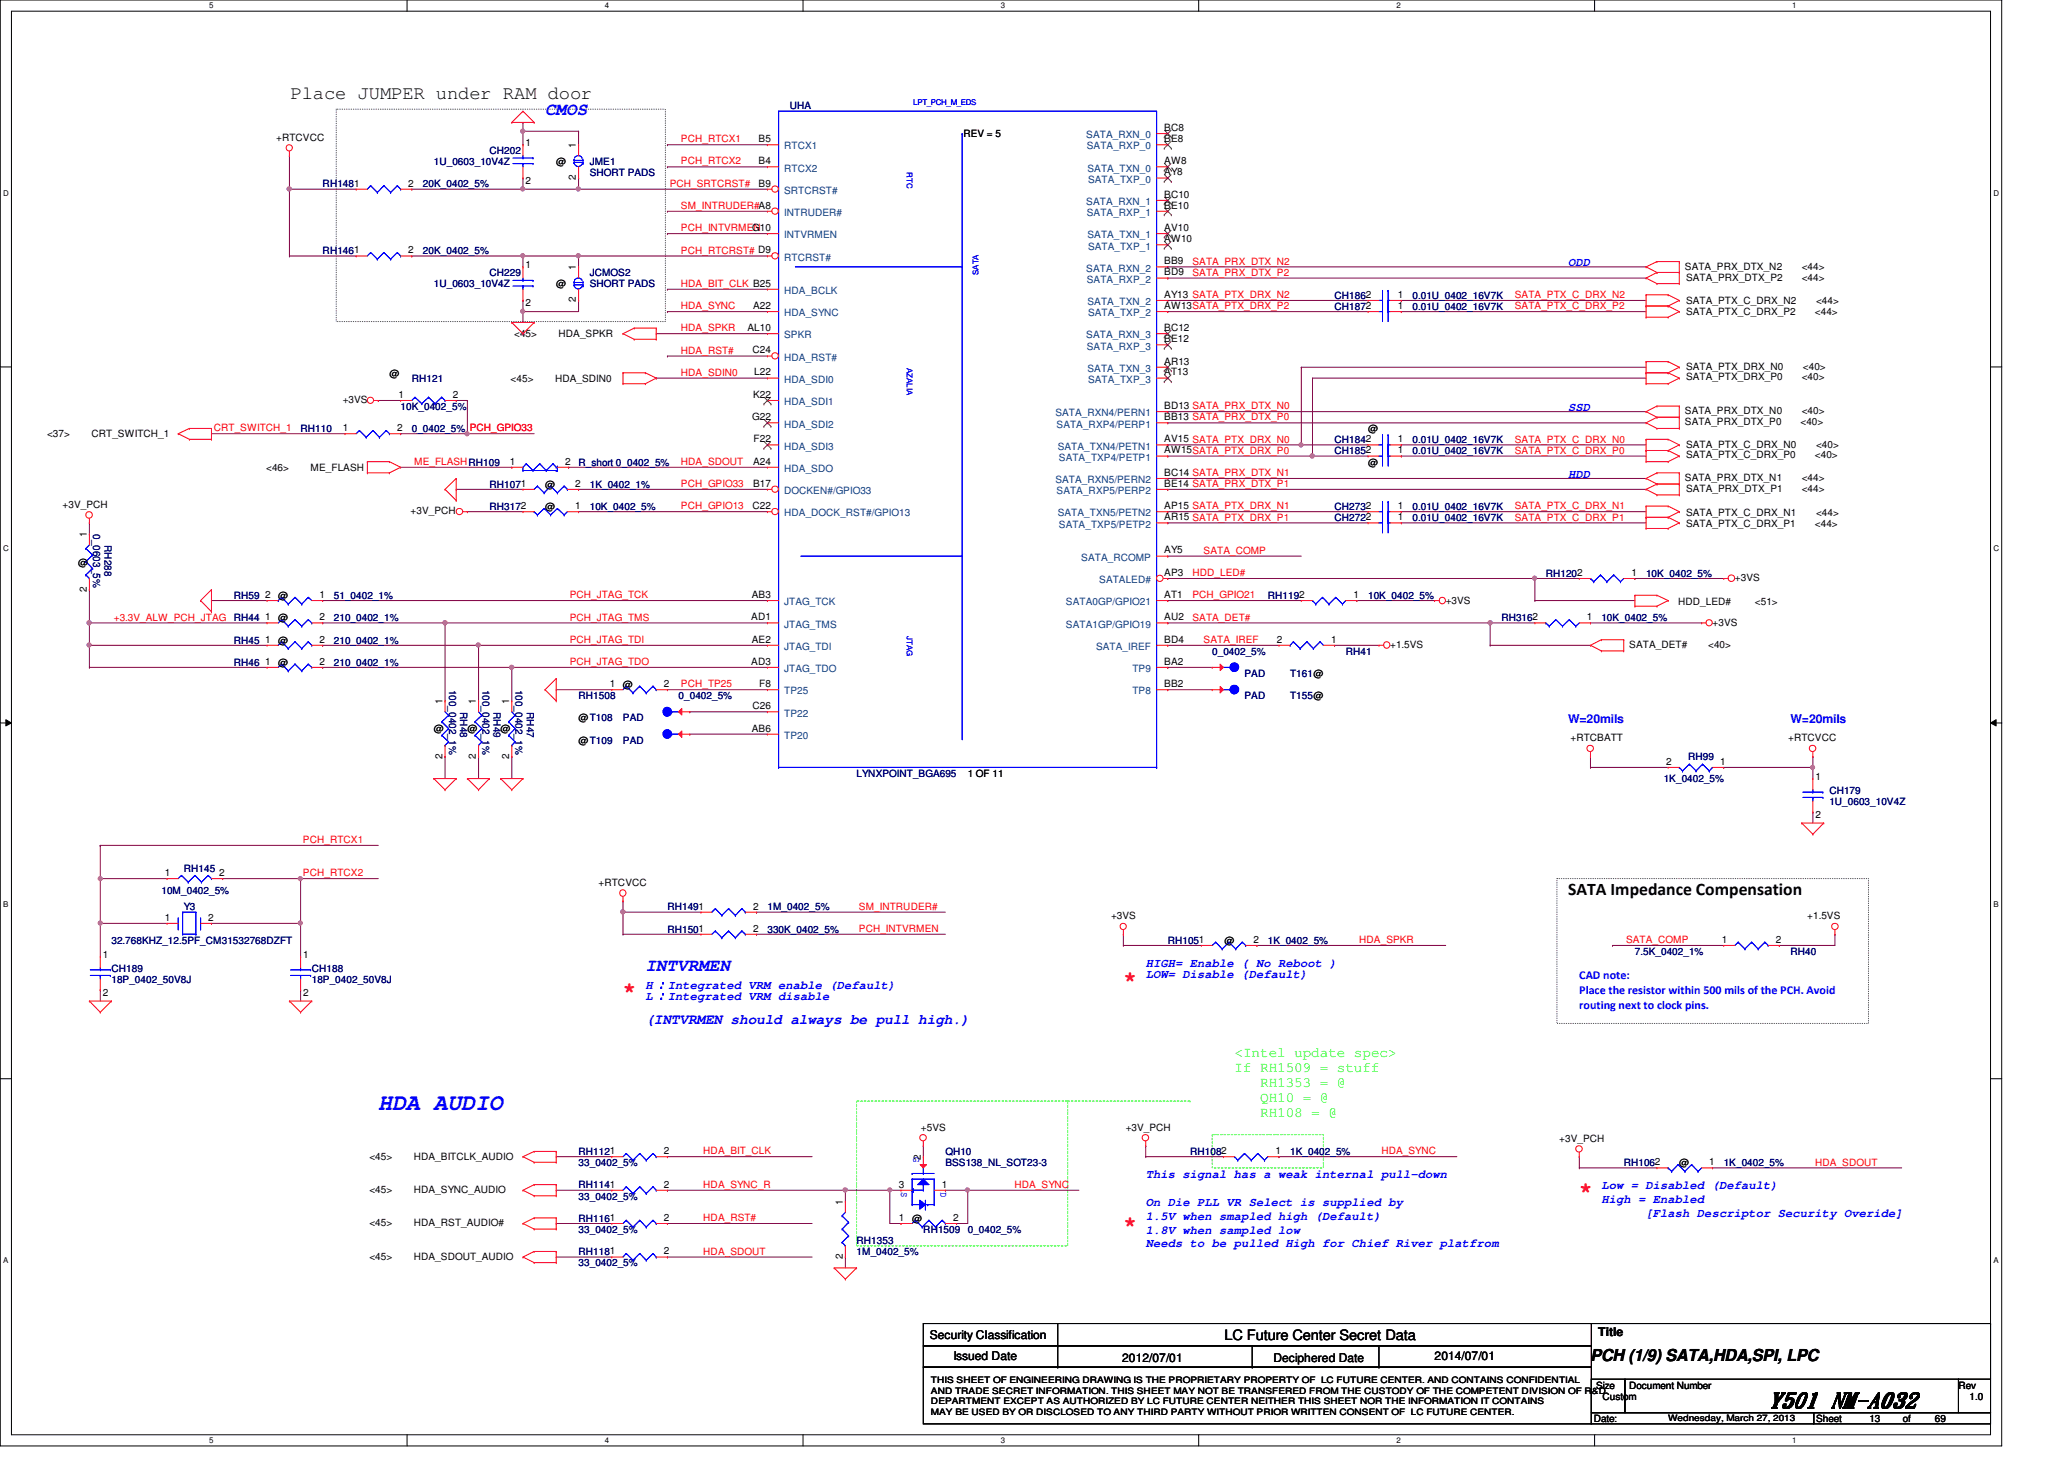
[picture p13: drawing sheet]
<svg xmlns="http://www.w3.org/2000/svg" width="297mm" height="210mm" viewBox="0 0 297 210" stroke-linecap="round" stroke-linejoin="round" font-family="sans-serif">
<defs><g id="words">
<text font-size="3.3" fill="#00f" x="54.4" y="159.7">HDA AUDIO</text>
<g font-size="3.2" fill="#f00">
<text x="89.7" y="143.5">*</text>
<text x="161.7" y="141.9">*</text>
<text x="227.3" y="172.3">*</text>
<text x="161.7" y="177">*</text>
</g>
<text font-size="3" x="254.5" y="202.4">Y501 NM-A032</text>
<text font-size="2.7" x="41.8" y="14.3">Place JUMPER under RAM door</text>
<g font-size="2.5" fill="#00f">
<text x="78.4" y="16.5">CMOS</text>
<text x="92.9" y="139.7">INTVRMEN</text>
</g>
<text font-size="2.5" x="225.7" y="128.8">SATA Impedance Compensation</text>
<text font-size="2.4" x="228.9" y="195.8">PCH (1/9) SATA,HDA,SPI, LPC</text>
<text font-size="2.1" fill="#00f" x="92.9" y="147.4">(INTVRMEN should always be pull high.)</text>
<g font-size="2.1" fill="#0f0">
<text x="177.7" y="152">&lt;Intel update spec&gt;</text>
<text x="177.7" y="154.2">If RH1509 = stuff</text>
<text x="181.4" y="156.3">RH1353 = @</text>
<text x="181.4" y="158.5">QH10 = @</text>
<text x="181.4" y="160.7">RH108 = @</text>
</g>
<text font-size="2.1" x="176.2" y="192.8">LC Future Center Secret Data</text>
<g font-size="1.7" fill="#00f">
<text x="225.7" y="38.3">ODD</text>
<text x="225.7" y="59.1">SSD</text>
<text x="225.7" y="68.7">HDD</text>
<text x="225.7" y="104">W=20mils</text>
<text x="257.7" y="104">W=20mils</text>
<text x="92.9" y="142.3">H：Integrated VRM enable (Default)</text>
<text x="92.9" y="143.9">L：Integrated VRM disable</text>
<text x="164.9" y="140.7">LOW= Disable (Default)</text>
<text x="164.9" y="139.1">HIGH= Enable ( No Reboot )</text>
<text x="227.3" y="140.9">CAD note:</text>
<text x="227.3" y="143">Place the resistor within 500 mils of the PCH. Avoid</text>
<text x="227.3" y="145.1">routing next to clock pins.</text>
<text x="164.9" y="169.5">This signal has a weak internal pull-down</text>
<text x="164.9" y="173.5">On Die PLL VR Select is supplied by</text>
<text x="230.5" y="171.1">Low = Disabled (Default)</text>
<text x="230.5" y="173.1">High = Enabled</text>
<text x="164.9" y="175.5">1.5V when smapled high (Default)</text>
<text x="164.9" y="177.5">1.8V when sampled low</text>
<text x="164.9" y="179.5">Needs to be pulled High for Chief River platfrom</text>
<text x="236.8" y="175.1">[Flash Descriptor Security Overide]</text>
</g>
<g font-size="1.7">
<text x="133.8" y="192.7">Security Classification</text>
<text x="137.2" y="195.7">Issued Date</text>
<text x="161.5" y="195.9">2012/07/01</text>
<text x="183.3" y="195.9">Deciphered Date</text>
<text x="206.5" y="195.7">2014/07/01</text>
<text x="230" y="192.2">Title</text>
</g>
<g font-size="1.4" fill="#000080">
<text x="113.7" y="15.7">UHA</text>
<text x="62.4" y="23.7">1U_0603_10V4Z</text>
<text x="70.4" y="22.2">CH202</text>
<text x="84.9" y="23.7">JME1</text>
<text x="46.4" y="27">RH1481</text>
<text x="60.9" y="27">20K_0402_5%</text>
<text x="84.9" y="25.4">SHORT PADS</text>
<text x="46.4" y="36.6">RH1461</text>
<text x="60.9" y="36.6">20K_0402_5%</text>
<text x="62.4" y="41.4">1U_0603_10V4Z</text>
<text x="70.4" y="39.8">CH229</text>
<text x="84.9" y="39.8">JCMOS2</text>
<text x="84.9" y="41.4">SHORT PADS</text>
<text x="192.1" y="43">CH1862</text>
<text x="192.1" y="44.6">CH1872</text>
<text x="203.3" y="43">0.01U_0402_16V7K</text>
<text x="203.3" y="44.6">0.01U_0402_16V7K</text>
<text x="57.7" y="59">10K_0402_5%</text>
<text x="59.3" y="55">RH121</text>
<text x="43.3" y="62.2">RH110</text>
<text x="59.3" y="62.2">0_0402_5%</text>
<text x="192.1" y="63.8">CH1842</text>
<text x="192.1" y="65.4">CH1852</text>
<text x="203.3" y="63.8">0.01U_0402_16V7K</text>
<text x="203.3" y="65.4">0.01U_0402_16V7K</text>
<text x="70.4" y="70.2">RH1071</text>
<text x="83.3" y="67">R_short 0_0402_5%</text>
<text x="84.9" y="70.2">1K_0402_1%</text>
<text x="13.4" y="76.8" transform="rotate(90 13.4 76.8)">0_0603_5%</text>
<text x="70.4" y="73.4">RH3172</text>
<text x="84.9" y="73.4">10K_0402_5%</text>
<text x="192.1" y="73.4">CH2732</text>
<text x="192.1" y="75">CH2722</text>
<text x="203.3" y="73.4">0.01U_0402_16V7K</text>
<text x="203.3" y="75">0.01U_0402_16V7K</text>
<text x="15" y="78.4" transform="rotate(90 15 78.4)">RH288</text>
<text x="222.5" y="83">RH1202</text>
<text x="236.9" y="83">10K_0402_5%</text>
<text x="33.7" y="89.4">RH44</text>
<text x="33.7" y="86.2">RH59</text>
<text x="48" y="89.4">210_0402_1%</text>
<text x="48" y="86.2">51_0402_1%</text>
<text x="182.5" y="86.2">RH1192</text>
<text x="196.9" y="86.2">10K_0402_5%</text>
<text x="216.1" y="89.4">RH3162</text>
<text x="230.5" y="89.4">10K_0402_5%</text>
<text x="33.7" y="95.8">RH46</text>
<text x="33.7" y="92.6">RH45</text>
<text x="48" y="95.8">210_0402_1%</text>
<text x="48" y="92.6">210_0402_1%</text>
<text x="174.5" y="94.2">0_0402_5%</text>
<text x="193.7" y="94.2">RH41</text>
<text x="64.6" y="99.2" transform="rotate(90 64.6 99.2)">100_0402_1%</text>
<text x="69.4" y="99.2" transform="rotate(90 69.4 99.2)">100_0402_1%</text>
<text x="74.2" y="99.2" transform="rotate(90 74.2 99.2)">100_0402_1%</text>
<text x="83.3" y="100.6">RH1508</text>
<text x="97.7" y="100.6">0_0402_5%</text>
<text x="179.1" y="97.4">PAD</text>
<text x="179.1" y="100.6">PAD</text>
<text x="185.7" y="97.4">T161@</text>
<text x="185.7" y="100.6">T155@</text>
<text x="66.2" y="102.4" transform="rotate(90 66.2 102.4)">RH48</text>
<text x="71" y="102.4" transform="rotate(90 71 102.4)">RH49</text>
<text x="75.8" y="102.4" transform="rotate(90 75.8 102.4)">RH47</text>
<text x="89.7" y="103.8">PAD</text>
<text x="89.7" y="107">PAD</text>
<text x="123.3" y="111.8">LYNXPOINT_BGA695</text>
<text x="239.4" y="112.6">1K_0402_5%</text>
<text x="242.9" y="109.4">RH99</text>
<text x="263.3" y="114.2">CH179</text>
<text x="263.3" y="115.8">1U_0603_10V4Z</text>
<text x="26.5" y="125.4">RH145</text>
<text x="23.2" y="128.6">10M_0402_5%</text>
<text x="26.5" y="131">Y3</text>
<text x="96.1" y="131">RH1491</text>
<text x="110.4" y="131">1M_0402_5%</text>
<text x="16" y="135.8">32.768KHZ_12.5PF_CM31532768DZFT</text>
<text x="96.1" y="134.2">RH1501</text>
<text x="110.4" y="134.2">330K_0402_5%</text>
<text x="168.1" y="135.8">RH1051</text>
<text x="182.5" y="135.8">1K_0402_5%</text>
<text x="235.3" y="137.4">7.5K_0402_1%</text>
<text x="257.7" y="137.4">RH40</text>
<text x="16" y="139.8">CH189</text>
<text x="16" y="141.4">18P_0402_50V8J</text>
<text x="44.9" y="139.8">CH188</text>
<text x="44.9" y="141.4">18P_0402_50V8J</text>
<text x="83.3" y="166.2">RH1121</text>
<text x="83.3" y="167.8">33_0402_5%</text>
<text x="136.1" y="166.2">QH10</text>
<text x="136.1" y="167.8">BSS138_NL_SOT23-3</text>
<text x="171.3" y="166.2">RH1082</text>
<text x="185.7" y="166.2">1K_0402_5%</text>
<text x="233.7" y="167.8">RH1062</text>
<text x="248.1" y="167.8">1K_0402_5%</text>
<text x="83.3" y="171">RH1141</text>
<text x="83.3" y="172.6">33_0402_5%</text>
<text x="83.3" y="175.8">RH1161</text>
<text x="83.3" y="177.4">33_0402_5%</text>
<text x="123.3" y="179">RH1353</text>
<text x="132.9" y="177.4">RH1509</text>
<text x="139.3" y="177.4">0_0402_5%</text>
<text x="83.3" y="180.6">RH1181</text>
<text x="83.3" y="182.2">33_0402_5%</text>
<text x="123.3" y="180.6">1M_0402_5%</text>
</g>
<g font-size="1.4">
<text x="39.7" y="20.2">+RTCVCC</text>
<text x="75.6" y="21">1</text>
<text x="80" y="23.7">@</text>
<text x="82.9" y="21.3" transform="rotate(-90 82.9 21.3)">1</text>
<text x="109.2" y="20.4">B5</text>
<text x="109.2" y="23.6">B4</text>
<text x="138.6" y="19.8">REV = 5</text>
<text x="167.6" y="23.6">AW8</text>
<text x="167.6" y="20.4">BE8</text>
<text x="167.6" y="18.8">BC8</text>
<text x="58.8" y="26.8">2</text>
<text x="75.6" y="26.5">2</text>
<text x="82.9" y="25.9" transform="rotate(-90 82.9 25.9)">2</text>
<text x="109.2" y="26.8">B9</text>
<text x="167.6" y="28.4">BC10</text>
<text x="167.6" y="25.2">AY8</text>
<text x="108.2" y="33.2">G10</text>
<text x="167.6" y="30">BE10</text>
<text x="167.6" y="34.8">AW10</text>
<text x="167.6" y="33.2">AV10</text>
<text x="58.8" y="36.4">2</text>
<text x="75.6" y="38.6">1</text>
<text x="80" y="41.4">@</text>
<text x="82.9" y="38.9" transform="rotate(-90 82.9 38.9)">1</text>
<text x="167.6" y="38">BB9</text>
<text x="167.6" y="39.6">BD9</text>
<text x="242.5" y="38.8">SATA_PRX_DTX_N2</text>
<text x="242.7" y="40.4">SATA_PRX_DTX_P2</text>
<text x="259.3" y="38.8">&lt;44&gt;</text>
<text x="259.3" y="40.4">&lt;44&gt;</text>
<text x="75.6" y="44.1">2</text>
<text x="82.9" y="43.5" transform="rotate(-90 82.9 43.5)">2</text>
<text x="107.6" y="47.6">AL10</text>
<text x="108.4" y="44.4">A22</text>
<text x="167.6" y="47.6">BC12</text>
<text x="167.6" y="44.4">AW13SATA_PTX_DRX_P2</text>
<text x="167.6" y="42.8">AY13 SATA_PTX_DRX_N2</text>
<text x="201.2" y="42.8">1</text>
<text x="201.2" y="44.4">1</text>
<text x="242.7" y="43.8">SATA_PTX_C_DRX_N2</text>
<text x="242.7" y="45.4">SATA_PTX_C_DRX_P2</text>
<text x="261.2" y="45.4">&lt;44&gt;</text>
<text x="261.4" y="43.8">&lt;44&gt;</text>
<text x="74" y="48.4">&lt;45&gt;</text>
<text x="80.4" y="48.4">HDA_SPKR</text>
<text x="108.3" y="50.8">C24</text>
<text x="167.6" y="49.2">BE12</text>
<text x="167.6" y="52.5">AR13</text>
<text x="242.7" y="53.2">SATA_PTX_DRX_N0</text>
<text x="259.5" y="53.2">&lt;40&gt;</text>
<text x="49.3" y="58">+3VS</text>
<text x="56" y="54.2">@</text>
<text x="57.4" y="57.2">1</text>
<text x="65.1" y="57.2">2</text>
<text x="73.5" y="55">&lt;45&gt;</text>
<text x="79.9" y="55">HDA_SDIN0</text>
<text x="108.4" y="57.2">K22</text>
<text x="108.5" y="54">L22</text>
<text x="167.6" y="58.8">BD13 SATA_PRX_DTX_N0</text>
<text x="167.6" y="54">AT13</text>
<text x="242.5" y="59.6">SATA_PRX_DTX_N0</text>
<text x="242.7" y="54.7">SATA_PTX_DRX_P0</text>
<text x="259.3" y="59.6">&lt;40&gt;</text>
<text x="259.3" y="54.7">&lt;40&gt;</text>
<text x="6.8" y="62.8">&lt;37&gt;</text>
<text x="13.2" y="62.8">CRT_SWITCH_1</text>
<text x="49.4" y="62">1</text>
<text x="57.1" y="62">2</text>
<text x="108.2" y="60.5">G22</text>
<text x="108.5" y="63.6">F22</text>
<text x="167.6" y="65.2">AW15SATA_PTX_DRX_P0</text>
<text x="167.6" y="63.6">AV15 SATA_PTX_DRX_N0</text>
<text x="167.6" y="60.5">BB13 SATA_PRX_DTX_P0</text>
<text x="196.9" y="62.2">@</text>
<text x="201.2" y="63.6">1</text>
<text x="201.2" y="65.2">1</text>
<text x="242.5" y="61.2">SATA_PRX_DTX_P0</text>
<text x="242.7" y="64.4">SATA_PTX_C_DRX_N0</text>
<text x="242.7" y="65.9">SATA_PTX_C_DRX_P0</text>
<text x="259.1" y="61.2">&lt;40&gt;</text>
<text x="261.2" y="65.9">&lt;40&gt;</text>
<text x="261.4" y="64.4">&lt;40&gt;</text>
<text x="38.3" y="67.8">&lt;46&gt;</text>
<text x="44.7" y="67.8">ME_FLASH</text>
<text x="73.4" y="66.8">1</text>
<text x="78.4" y="70.2">@</text>
<text x="81.3" y="66.8">2</text>
<text x="82.8" y="70">2</text>
<text x="108.4" y="66.8">A24</text>
<text x="108.4" y="70">B17</text>
<text x="167.6" y="70">BE14 SATA_PRX_DTX_P1</text>
<text x="167.6" y="68.5">BC14 SATA_PRX_DTX_N1</text>
<text x="196.9" y="67">@</text>
<text x="242.5" y="69.2">SATA_PRX_DTX_N1</text>
<text x="242.7" y="70.8">SATA_PRX_DTX_P1</text>
<text x="259.3" y="69.2">&lt;44&gt;</text>
<text x="259.3" y="70.8">&lt;44&gt;</text>
<text x="9" y="73.1">+3V_PCH</text>
<text x="12.5" y="77.3" transform="rotate(-90 12.5 77.3)">1</text>
<text x="59.1" y="74">+3V_PCH</text>
<text x="78.4" y="73.4">@</text>
<text x="82.8" y="73.2">1</text>
<text x="108.3" y="73.2">C22</text>
<text x="167.6" y="74.8">AR15 SATA_PTX_DRX_P1</text>
<text x="167.6" y="73.2">AP15 SATA_PTX_DRX_N1</text>
<text x="201.2" y="73.2">1</text>
<text x="201.2" y="74.8">1</text>
<text x="242.7" y="74.2">SATA_PTX_C_DRX_N1</text>
<text x="242.7" y="75.8">SATA_PTX_C_DRX_P1</text>
<text x="261.2" y="75.8">&lt;44&gt;</text>
<text x="261.4" y="74.2">&lt;44&gt;</text>
<text x="11.3" y="81.4">@</text>
<text x="167.6" y="82.8">AP3</text>
<text x="167.6" y="79.6">AY5</text>
<text x="234.8" y="82.8">1</text>
<text x="249.7" y="83.6">+3VS</text>
<text x="12.5" y="85.1" transform="rotate(-90 12.5 85.1)">2</text>
<text x="38.1" y="89.2">1</text>
<text x="38.1" y="86">2</text>
<text x="40" y="89.4">@</text>
<text x="40" y="86.2">@</text>
<text x="46" y="89.2">2</text>
<text x="46" y="86">1</text>
<text x="108.1" y="89.2">AD1</text>
<text x="108.2" y="86">AB3</text>
<text x="167.6" y="86">AT1</text>
<text x="167.6" y="89.2">AU2</text>
<text x="194.8" y="86">1</text>
<text x="208.1" y="86.8">+3VS</text>
<text x="228.4" y="89.2">1</text>
<text x="241.5" y="87">HDD_LED#</text>
<text x="252.6" y="87">&lt;51&gt;</text>
<text x="38.1" y="95.6">1</text>
<text x="38.1" y="92.5">1</text>
<text x="40" y="95.8">@</text>
<text x="40" y="92.6">@</text>
<text x="46" y="95.6">2</text>
<text x="46" y="92.5">2</text>
<text x="108.1" y="95.6">AD3</text>
<text x="108.2" y="92.5">AE2</text>
<text x="167.6" y="95.6">BA2</text>
<text x="167.6" y="92.5">BD4</text>
<text x="183.8" y="92.5">2</text>
<text x="191.6" y="92.5">1</text>
<text x="200.1" y="93.2">+1.5VS</text>
<text x="234.5" y="93.2">SATA_DET#</text>
<text x="245.8" y="93.2">&lt;40&gt;</text>
<text x="246.5" y="90">+3VS</text>
<text x="63.7" y="101.3" transform="rotate(-90 63.7 101.3)">1</text>
<text x="68.5" y="101.3" transform="rotate(-90 68.5 101.3)">1</text>
<text x="73.3" y="101.3" transform="rotate(-90 73.3 101.3)">1</text>
<text x="87.8" y="98.8">1</text>
<text x="89.7" y="99">@</text>
<text x="95.5" y="98.8">2</text>
<text x="109.3" y="98.8">F8</text>
<text x="167.6" y="98.8">BB2</text>
<text x="62.4" y="105.4">@</text>
<text x="67.3" y="105.4">@</text>
<text x="72" y="105.4">@</text>
<text x="83.3" y="103.8">@T108</text>
<text x="83.3" y="107">@T109</text>
<text x="108.2" y="105.2">AB6</text>
<text x="108.3" y="102">C26</text>
<text x="226" y="106.6">+RTCBATT</text>
<text x="257.3" y="106.6">+RTCVCC</text>
<text x="63.7" y="109.1" transform="rotate(-90 63.7 109.1)">2</text>
<text x="68.5" y="109.1" transform="rotate(-90 68.5 109.1)">2</text>
<text x="73.3" y="109.1" transform="rotate(-90 73.3 109.1)">2</text>
<text x="139.3" y="111.8">1 OF 11</text>
<text x="239.8" y="110">2</text>
<text x="247.6" y="110">1</text>
<text x="261.3" y="112.2">1</text>
<text x="261.3" y="117.7">2</text>
<text x="23.7" y="126">1</text>
<text x="31.5" y="126">2</text>
<text x="86.1" y="127.5">+RTCVCC</text>
<text x="108.4" y="130.9">2</text>
<text x="14.8" y="137.8">1</text>
<text x="23.7" y="132.5">1</text>
<text x="30" y="132.5">2</text>
<text x="43.6" y="137.8">1</text>
<text x="108.4" y="134">2</text>
<text x="159.9" y="132.2">+3VS</text>
<text x="176.2" y="135.8">@</text>
<text x="180.4" y="135.6">2</text>
<text x="247.8" y="135.6">1</text>
<text x="255.6" y="135.6">2</text>
<text x="260.1" y="132.2">+1.5VS</text>
<text x="14.8" y="143.3">2</text>
<text x="43.6" y="143.3">2</text>
<text x="53.2" y="166.8">&lt;45&gt;</text>
<text x="59.6" y="166.8">HDA_BITCLK_AUDIO</text>
<text x="95.5" y="166">2</text>
<text x="132.5" y="166.9" transform="rotate(-90 132.5 166.9)">2</text>
<text x="132.5" y="162.6">+5VS</text>
<text x="162" y="162.6">+3V_PCH</text>
<text x="183.6" y="166">1</text>
<text x="224.4" y="164.3">+3V_PCH</text>
<text x="241.7" y="167.8">@</text>
<text x="246" y="167.6">1</text>
<text x="53.2" y="171.6">&lt;45&gt;</text>
<text x="59.6" y="171.6">HDA_SYNC_AUDIO</text>
<text x="95.5" y="170.9">2</text>
<text x="121.3" y="173.3" transform="rotate(-90 121.3 173.3)">1</text>
<text x="129.4" y="170.9">3</text>
<text x="135.5" y="170.9">1</text>
<text x="53.2" y="176.4">&lt;45&gt;</text>
<text x="59.6" y="176.4">HDA_RST_AUDIO#</text>
<text x="95.5" y="175.6">2</text>
<text x="129.4" y="175.6">1</text>
<text x="131.3" y="175.8">@</text>
<text x="137.2" y="175.6">2</text>
<text x="53.2" y="181.2">&lt;45&gt;</text>
<text x="59.6" y="181.2">HDA_SDOUT_AUDIO</text>
<text x="95.5" y="180.5">2</text>
<text x="121.3" y="181.1" transform="rotate(-90 121.3 181.1)">2</text>
<text x="229.7" y="199.8">Size</text>
<text x="230.6" y="201.4">Custom</text>
<text x="234.5" y="199.8">Document Number</text>
<text x="281.9" y="199.8">Rev</text>
<text x="283.5" y="201.4">1.0</text>
<text x="229.4" y="204.6">Date:</text>
<text x="261.4" y="204.6">Sheet</text>
<text x="269" y="204.6">13</text>
<text x="273.9" y="204.6">of</text>
<text x="278.5" y="204.6">69</text>
</g>
<g font-size="1.4" fill="#f00">
<text x="98" y="23.7">PCH_RTCX2</text>
<text x="98" y="20.5">PCH_RTCX1</text>
<text x="96.4" y="26.9">PCH_SRTCRST#</text>
<text x="98" y="30.1">SM_INTRUDER#A8</text>
<text x="98" y="33.3">PCH_INTVRMEN</text>
<text x="98" y="36.5">PCH_RTCRST# D9</text>
<text x="98" y="41.3">HDA_BIT_CLK B25</text>
<text x="171.6" y="38.1">SATA_PRX_DTX_N2</text>
<text x="171.6" y="39.7">SATA_PRX_DTX_P2</text>
<text x="98" y="44.5">HDA_SYNC</text>
<text x="98" y="47.7">HDA_SPKR</text>
<text x="218" y="42.9">SATA_PTX_C_DRX_N2</text>
<text x="218" y="44.5">SATA_PTX_C_DRX_P2</text>
<text x="98" y="50.9">HDA_RST#</text>
<text x="98" y="54.1">HDA_SDIN0</text>
<text x="30.8" y="62.1">CRT_SWITCH_1</text>
<text x="67.6" y="62.1">PCH_GPIO33</text>
<text x="218" y="65.3">SATA_PTX_C_DRX_P0</text>
<text x="218" y="63.7">SATA_PTX_C_DRX_N0</text>
<text x="59.6" y="66.9">ME_FLASHRH109</text>
<text x="98" y="66.9">HDA_SDOUT</text>
<text x="98" y="70.1">PCH_GPIO33</text>
<text x="98" y="73.3">PCH_GPIO13</text>
<text x="218" y="74.9">SATA_PTX_C_DRX_P1</text>
<text x="218" y="73.3">SATA_PTX_C_DRX_N1</text>
<text x="171.6" y="82.9">HDD_LED#</text>
<text x="173.2" y="79.7">SATA_COMP</text>
<text x="16.4" y="89.3">+3.3V_ALW_PCH_JTAG</text>
<text x="82" y="89.3">PCH_JTAG_TMS</text>
<text x="82" y="86.1">PCH_JTAG_TCK</text>
<text x="171.6" y="86.1">PCH_GPIO21</text>
<text x="171.6" y="89.3">SATA_DET#</text>
<text x="82" y="92.5">PCH_JTAG_TDI</text>
<text x="82" y="95.7">PCH_JTAG_TDO</text>
<text x="173.2" y="92.5">SATA_IREF</text>
<text x="98" y="98.9">PCH_TP25</text>
<text x="43.6" y="121.3">PCH_RTCX1</text>
<text x="43.6" y="126.1">PCH_RTCX2</text>
<text x="123.6" y="130.9">SM_INTRUDER#</text>
<text x="123.6" y="134.1">PCH_INTVRMEN</text>
<text x="195.6" y="135.7">HDA_SPKR</text>
<text x="234" y="135.7">SATA_COMP</text>
<text x="101.2" y="166.1">HDA_BIT_CLK</text>
<text x="198.8" y="166.1">HDA_SYNC</text>
<text x="261.2" y="167.7">HDA_SDOUT</text>
<text x="101.2" y="170.9">HDA_SYNC_R</text>
<text x="146" y="170.9">HDA_SYNC</text>
<text x="101.2" y="175.7">HDA_RST#</text>
<text x="101.2" y="180.5">HDA_SDOUT</text>
</g>
<g font-size="1.4" fill="#004080">
<text x="112.9" y="21.5">RTCX1</text>
<text x="156.3" y="19.9">SATA_RXN_0</text>
<text x="156.4" y="21.5">SATA_RXP_0</text>
<text x="112.9" y="27.9">SRTCRST#</text>
<text x="112.9" y="24.7">RTCX2</text>
<text x="156.3" y="29.5">SATA_RXN_1</text>
<text x="156.5" y="24.7">SATA_TXN_0</text>
<text x="156.6" y="26.3">SATA_TXP_0</text>
<text x="112.9" y="31.1">INTRUDER#</text>
<text x="112.9" y="34.3">INTVRMEN</text>
<text x="156.4" y="31.1">SATA_RXP_1</text>
<text x="156.5" y="34.3">SATA_TXN_1</text>
<text x="156.6" y="35.9">SATA_TXP_1</text>
<text x="112.9" y="37.5">RTCRST#</text>
<text x="156.3" y="39.1">SATA_RXN_2</text>
<text x="156.4" y="40.7">SATA_RXP_2</text>
<text x="112.9" y="45.5">HDA_SYNC</text>
<text x="112.9" y="42.3">HDA_BCLK</text>
<text x="156.5" y="43.9">SATA_TXN_2</text>
<text x="156.6" y="45.5">SATA_TXP_2</text>
<text x="112.9" y="51.9">HDA_RST#</text>
<text x="112.9" y="48.7">SPKR</text>
<text x="156.3" y="48.7">SATA_RXN_3</text>
<text x="156.4" y="50.3">SATA_RXP_3</text>
<text x="156.5" y="53.5">SATA_TXN_3</text>
<text x="112.9" y="58.3">HDA_SDI1</text>
<text x="112.9" y="55.1">HDA_SDI0</text>
<text x="151.9" y="59.9">SATA_RXN4/PERN1</text>
<text x="156.6" y="55.1">SATA_TXP_3</text>
<text x="112.9" y="61.5">HDA_SDI2</text>
<text x="112.9" y="64.7">HDA_SDI3</text>
<text x="152.1" y="61.5">SATA_RXP4/PERP1</text>
<text x="152.2" y="64.7">SATA_TXN4/PETN1</text>
<text x="112.9" y="67.9">HDA_SDO</text>
<text x="112.9" y="71.1">DOCKEN#/GPIO33</text>
<text x="151.9" y="69.5">SATA_RXN5/PERN2</text>
<text x="152.1" y="71.1">SATA_RXP5/PERP2</text>
<text x="152.4" y="66.3">SATA_TXP4/PETP1</text>
<text x="112.9" y="74.3">HDA_DOCK_RST#/GPIO13</text>
<text x="152.2" y="74.3">SATA_TXN5/PETN2</text>
<text x="152.4" y="75.9">SATA_TXP5/PETP2</text>
<text x="155.6" y="80.7">SATA_RCOMP</text>
<text x="158.2" y="83.9">SATALED#</text>
<text x="112.9" y="87.1">JTAG_TCK</text>
<text x="153.4" y="87.1">SATA0GP/GPIO21</text>
<text x="112.9" y="93.5">JTAG_TDI</text>
<text x="112.9" y="90.3">JTAG_TMS</text>
<text x="153.4" y="90.3">SATA1GP/GPIO19</text>
<text x="157.7" y="93.5">SATA_IREF</text>
<text x="112.9" y="99.9">TP25</text>
<text x="112.9" y="96.7">JTAG_TDO</text>
<text x="163" y="96.7">TP9</text>
<text x="163" y="99.9">TP8</text>
<text x="112.9" y="106.3">TP20</text>
<text x="112.9" y="103.1">TP22</text>
</g>
<g font-size="1.4" fill="#00f">
<text x="131.5" y="166.4" transform="rotate(90 131.5 166.4)">G</text>
<text x="129.7" y="171.5" transform="rotate(90 129.7 171.5)">S</text>
<text x="135.3" y="171.5" transform="rotate(90 135.3 171.5)">D</text>
</g>
<g font-size="1.3">
<text x="134" y="199">THIS SHEET OF ENGINEERING DRAWING IS THE PROPRIETARY PROPERTY OF LC FUTURE CENTER. AND CONTAINS CONFIDENTIAL</text>
<text x="134" y="200.5">AND TRADE SECRET INFORMATION. THIS SHEET MAY NOT BE TRANSFERED FROM THE CUSTODY OF THE COMPETENT DIVISION OF R&amp;D</text>
<text x="134" y="202">DEPARTMENT EXCEPT AS AUTHORIZED BY LC FUTURE CENTER NEITHER THIS SHEET NOR THE INFORMATION IT CONTAINS</text>
<text x="134" y="203.5">MAY BE USED BY OR DISCLOSED TO ANY THIRD PARTY WITHOUT PRIOR WRITTEN CONSENT OF LC FUTURE CENTER.</text>
<text x="240.1" y="204.4">Wednesday, March 27, 2013</text>
</g>
<g font-size="1.1">
<text x="30.1" y="1.1">5</text>
<text x="87" y="1.1">4</text>
<text x="144" y="1.1">3</text>
<text x="201" y="1.1">2</text>
<text x="257.9" y="1.1">1</text>
<text x=".5" y="28.2">D</text>
<text x="286.9" y="28.2">D</text>
<text x=".5" y="79.3">C</text>
<text x="286.9" y="79.3">C</text>
<text x=".5" y="130.6">B</text>
<text x="286.9" y="130.6">B</text>
<text x=".5" y="181.7">A</text>
<text x="286.9" y="181.7">A</text>
<text x="30.1" y="207.6">5</text>
<text x="87" y="207.6">4</text>
<text x="144" y="207.6">3</text>
<text x="201" y="207.6">2</text>
<text x="257.9" y="207.6">1</text>
</g>
<g font-size="1.1" fill="#00f">
<text x="131.4" y="15.1">LPT_PCH_M_EDS</text>
<text x="130.5" y="24.8" transform="rotate(90 130.5 24.8)">RTC</text>
<text x="140.8" y="39.5" transform="rotate(-90 140.8 39.5)">SATA</text>
<text x="130.5" y="53" transform="rotate(90 130.5 53)">AZALIA</text>
<text x="130.5" y="91.5" transform="rotate(90 130.5 91.5)">JTAG</text>
</g>
</g></defs>
<path d="M0 0h288.1v208h-288.1zM1.6 1.6h284.9v204.8h-284.9z" fill="none" stroke="#000" stroke-width=".14"/>
<g fill="#fff">
<path d="M30.1 .2h.6v1.2h-.6z"/>
<path d="M30.1 206.6h.6v1.2h-.6z"/>
</g>
<path d="M58.6 0v1.6M58.6 206.4v1.6" fill="none" stroke="#000" stroke-width=".14"/>
<g fill="#fff">
<path d="M87 .2h.6v1.2h-.6z"/>
<path d="M87 206.6h.6v1.2h-.6z"/>
</g>
<path d="M115.6 0v1.6M115.6 206.4v1.6" fill="none" stroke="#000" stroke-width=".14"/>
<g fill="#fff">
<path d="M144 .2h.6v1.2h-.6z"/>
<path d="M144 206.6h.6v1.2h-.6z"/>
</g>
<path d="M172.5 0v1.6M172.5 206.4v1.6" fill="none" stroke="#000" stroke-width=".14"/>
<g fill="#fff">
<path d="M201 .2h.5v1.2h-.5z"/>
<path d="M201 206.6h.5v1.2h-.5z"/>
</g>
<path d="M229.5 0v1.6M229.5 206.4v1.6" fill="none" stroke="#000" stroke-width=".14"/>
<g fill="#fff">
<path d="M257.9 .2h.6v1.2h-.6z"/>
<path d="M257.9 206.6h.6v1.2h-.6z"/>
<path d="M.5 27.2h.7v1.2h-.7z"/>
<path d="M286.9 27.2h.8v1.2h-.8z"/>
<path d="M.5 78.4h.7v1.1h-.7z"/>
<path d="M286.9 78.4h.8v1.1h-.8z"/>
</g>
<path d="M0 52.8h1.6M286.5 52.8h1.6" fill="none" stroke="#000" stroke-width=".14"/>
<g fill="#fff">
<path d="M.5 129.6h.7v1.2h-.7z"/>
<path d="M286.9 129.6h.7v1.2h-.7z"/>
</g>
<path d="M0 104h1.6M.8 103.5l.8 .5-.8 .4zM286.5 104l.8-.5v.9zM286.5 104h1.6" fill="none" stroke="#000" stroke-width=".14"/>
<path d="M.8 103.5l.8 .5-.8 .4zM286.5 104l.8-.5v.9z" fill="#000"/>
<g fill="#fff">
<path d="M.5 180.8h.7v1.1h-.7z"/>
<path d="M286.9 180.8h.7v1.1h-.7z"/>
</g>
<path d="M0 155.2h1.6M286.5 155.2h1.6" fill="none" stroke="#000" stroke-width=".14"/>
<path d="M48.4 15.7h47.4v30.6h-47.4zM224.1 126.4h44.8v20.8h-44.8z" fill="none" stroke="#000" stroke-width=".14" stroke-dasharray="0 .3"/>
<path d="M123.3 158.4h30.4v20.8h-30.4zM153.7 158.4h17.6M171.3 158.4h.1M174.5 163.2h16v4.8h-16z" fill="none" stroke="#0f0" stroke-width=".14" stroke-dasharray=".3 .3"/>
<path d="M12.9 89.6h.1M12.9 89.6v3.2M80 99.2h.1M80 99.2h8M96.1 99.2h.1M96.1 99.2h14.3M99.3 102.4h.1M99.3 105.6h.1M99.3 102.4h11.1M99.3 105.6h11.1" fill="none" stroke="#800040" stroke-width=".14"/>
<circle cx="12.8" cy="89.6" r=".31" fill="#f0f"/>
<circle cx="12.8" cy="89.6" r=".31" fill="none" stroke="#f0f" stroke-width=".14"/>
<path d="M12.9 92.8h.1M12.9 92.8v3.2" fill="none" stroke="#800040" stroke-width=".14"/>
<circle cx="12.8" cy="92.8" r=".3" fill="#f0f"/>
<circle cx="12.8" cy="92.8" r=".3" fill="none" stroke="#f0f" stroke-width=".14"/>
<path d="M12.9 89.6h.1M12.9 89.6h25.5M30.4 86.4h.1M30.4 86.4h8M64 89.6h.1M64 89.6h46.4" fill="none" stroke="#800040" stroke-width=".14"/>
<circle cx="64" cy="89.6" r=".31" fill="#f0f"/>
<circle cx="64" cy="89.6" r=".31" fill="none" stroke="#f0f" stroke-width=".14"/>
<path d="M12.9 92.8h.1M12.9 96h.1M12.9 84.8h.1M12.9 92.8h25.5M12.9 96h25.5M12.9 84.8v4.8M68.9 92.8h.1M68.9 92.8h41.5" fill="none" stroke="#800040" stroke-width=".14"/>
<circle cx="68.8" cy="92.8" r=".3" fill="#f0f"/>
<circle cx="68.8" cy="92.8" r=".3" fill="none" stroke="#f0f" stroke-width=".14"/>
<path d="M73.7 96h.1M73.7 96h36.7" fill="none" stroke="#800040" stroke-width=".14"/>
<circle cx="73.6" cy="96" r=".31" fill="#f0f"/>
<circle cx="73.6" cy="96" r=".31" fill="none" stroke="#f0f" stroke-width=".14"/>
<g fill="none" stroke="#800040" stroke-width=".14">
<path d="M12.9 75.2h.1M12.9 75.2v1.6M46.4 86.4h.1M46.4 89.6h.1M46.4 92.8h.1M46.4 96h.1M46.4 86.4h64M46.4 89.6h17.6M46.4 92.8h22.5M46.4 96h27.3M64 89.6h.1M64 89.6v11.2"/>
<path d="M68.9 92.8h.1M68.9 92.8v8M73.7 96h.1M73.7 96v4.8M64 108.8h.1M64 108.8v3.2M68.9 108.8h.1M68.9 108.8v3.2M73.7 108.8h.1M73.7 108.8v3.2M14.4 121.6h.1M14.4 126.4h.1"/>
<path d="M14.4 132.8h.1M14.4 121.6v4.8M14.4 132.8v4.8M14.4 121.6h40M14.4 126.4h9.6M30.4 132.8h.1M30.4 132.8h12.9M32 126.4h.1M32 126.4h22.4M43.3 126.4h.1M43.3 132.8h.1M43.3 132.8v4.8"/>
<path d="M14.4 142.4h.1M14.4 142.4v1.6M43.3 142.4h.1M43.3 142.4v1.6"/>
</g>
<circle cx="43.2" cy="132.8" r=".3" fill="#f0f"/>
<circle cx="43.2" cy="132.8" r=".3" fill="none" stroke="#f0f" stroke-width=".14"/>
<path d="M14.4 132.8h.1M14.4 126.4h.1M14.4 132.8h9.6M14.4 126.4v6.4" fill="none" stroke="#800040" stroke-width=".14"/>
<circle cx="14.4" cy="132.8" r=".3" fill="#f0f"/>
<circle cx="14.4" cy="132.8" r=".3" fill="none" stroke="#f0f" stroke-width=".14"/>
<circle cx="14.4" cy="126.4" r=".3" fill="#f0f"/>
<circle cx="14.4" cy="126.4" r=".3" fill="none" stroke="#f0f" stroke-width=".14"/>
<path d="M43.3 126.4h.1M43.3 126.4v6.4" fill="none" stroke="#800040" stroke-width=".14"/>
<circle cx="43.2" cy="126.4" r=".3" fill="#f0f"/>
<circle cx="43.2" cy="126.4" r=".3" fill="none" stroke="#f0f" stroke-width=".14"/>
<path d="M83.3 36.8h.1M83.3 36.8v1.6M83.3 36.8h27.1M96.1 24h.1M96.1 20.8h.1M96.1 24h14.3M96.1 20.8h14.3" fill="none" stroke="#800040" stroke-width=".14"/>
<circle cx="83.2" cy="36.8" r=".3" fill="#f0f"/>
<circle cx="83.2" cy="36.8" r=".3" fill="none" stroke="#f0f" stroke-width=".14"/>
<path d="M59.3 36.8h.1M59.3 36.8h16M75.3 36.8h.1M75.3 36.8v1.6" fill="none" stroke="#800040" stroke-width=".14"/>
<circle cx="75.2" cy="36.8" r=".3" fill="#f0f"/>
<circle cx="75.2" cy="36.8" r=".3" fill="none" stroke="#f0f" stroke-width=".14"/>
<path d="M41.7 36.8h.1M41.7 27.2h.1M41.7 36.8h9.6M41.7 27.2v9.6M75.3 44.8h.1M75.3 44.8v1.6" fill="none" stroke="#800040" stroke-width=".14"/>
<circle cx="75.2" cy="44.8" r=".3" fill="#f0f"/>
<circle cx="75.2" cy="44.8" r=".3" fill="none" stroke="#f0f" stroke-width=".14"/>
<path d="M75.3 18.9h.1M75.3 18.9v1.9M75.3 18.9h8" fill="none" stroke="#800040" stroke-width=".14"/>
<circle cx="75.2" cy="18.9" r=".3" fill="#f0f"/>
<circle cx="75.2" cy="18.9" r=".3" fill="none" stroke="#f0f" stroke-width=".14"/>
<path d="M75.3 17.6h.1M75.3 17.6v1.3M83.3 18.9h.1M83.3 18.9v1.9M75.3 27.2h.1M83.3 25.6h.1M83.3 25.6v1.6h-8" fill="none" stroke="#800040" stroke-width=".14"/>
<circle cx="75.2" cy="27.2" r=".3" fill="#f0f"/>
<circle cx="75.2" cy="27.2" r=".3" fill="none" stroke="#f0f" stroke-width=".14"/>
<path d="M41.7 22.4h.1M41.7 22.4v4.8" fill="none" stroke="#800040" stroke-width=".14"/>
<circle cx="41.6" cy="27.2" r=".31" fill="#f0f"/>
<circle cx="41.6" cy="27.2" r=".31" fill="none" stroke="#f0f" stroke-width=".14"/>
<path d="M41.7 27.2h.1M41.7 27.2h9.6M59.3 27.2h.1M75.3 25.6h.1M75.3 25.6v1.6h-16M83.3 27.2h.1M83.3 27.2h27.1" fill="none" stroke="#800040" stroke-width=".14"/>
<circle cx="83.2" cy="27.2" r=".3" fill="#f0f"/>
<circle cx="83.2" cy="27.2" r=".3" fill="none" stroke="#f0f" stroke-width=".14"/>
<g fill="none" stroke="#800040" stroke-width=".14">
<path d="M75.3 36.8h.1M75.3 36.8h8M96.1 30.4h.1M96.1 33.6h.1M96.1 30.4h14.3M96.1 33.6h14.3M75.3 44.8h.1M75.3 43.2h.1M75.3 43.2v1.6M83.3 43.2h.1M83.3 43.2v1.6h-8M89.7 134.4h.1"/>
<path d="M89.7 131.2h.1M89.7 134.4h11.2M89.7 131.2h11.2M89.7 131.2v3.2M108.9 134.4h.1M108.9 131.2h.1M108.9 134.4h27.2M108.9 131.2h27.2"/>
</g>
<circle cx="89.6" cy="131.2" r=".31" fill="#f0f"/>
<circle cx="89.6" cy="131.2" r=".31" fill="none" stroke="#f0f" stroke-width=".14"/>
<path d="M89.7 129.6h.1M89.7 129.6v1.6M128.1 171.2h.1M128.1 171.2h1.6M80 180.8h.1M80 180.8h8" fill="none" stroke="#800040" stroke-width=".14"/>
<circle cx="128.1" cy="171.2" r=".3" fill="#f0f"/>
<circle cx="128.1" cy="171.2" r=".3" fill="none" stroke="#f0f" stroke-width=".14"/>
<g fill="none" stroke="#800040" stroke-width=".14">
<path d="M80 166.4h.1M80 176h.1M80 171.2h.1M80 166.4h8M80 176h8M80 171.2h8M96.1 166.4h.1M96.1 176h.1M96.1 171.2h.1M96.1 166.4h20.8M96.1 176h20.8M96.1 171.2h25.6"/>
<path d="M121.7 171.2h.1M121.7 171.2v1.6M139.3 171.2h.1M139.3 171.2h16M96.1 180.8h.1M96.1 180.8h20.8"/>
</g>
<circle cx="139.2" cy="171.2" r=".3" fill="#f0f"/>
<circle cx="139.2" cy="171.2" r=".3" fill="none" stroke="#f0f" stroke-width=".14"/>
<g fill="none" stroke="#800040" stroke-width=".14">
<path d="M168.1 38.4h.1M168.1 38.4h68.8M94.4 48h.1M94.4 54.4h.1M94.4 48h16M94.4 54.4h16M96.1 41.6h.1M96.1 44.8h.1M96.1 51.2h.1M96.1 41.6h14.3M96.1 44.8h14.3M96.1 51.2h14.3"/>
<path d="M168.1 40h.1M168.1 43.2h.1M168.1 44.8h.1M168.1 44.8h28.8M168.1 40h68.8M168.1 43.2h28.8M201.7 43.2h.1M201.7 44.8h.1M201.7 44.8h35.2M201.7 43.2h35.2M57.7 67.2h16M65.7 70.4h.1"/>
<path d="M65.7 70.4h9.6M67.3 73.6h.1M67.3 73.6h8M73.7 67.2h.1M81.8 67.2h.1M81.8 67.2h28.6M83.3 73.6h.1M83.3 70.4h.1M83.3 73.6h27.1M83.3 70.4h27.1M168.1 80h.1M168.1 80h19.2"/>
<path d="M220.9 83.2h.1M220.9 83.2h6.4M235.3 83.2h.1M235.3 83.2h12.8M161.7 136h.1M161.7 134.4h.1M161.7 136h11.2M161.7 134.4v1.6M180.9 136h.1M180.9 136h27.2M232.1 136h.1M232.1 136h16"/>
<path d="M256.1 136h.1M264.1 134.4h.1M264.1 134.4v1.6h-8M132.9 164.8h.1M132.9 164.8v1.6M164.9 164.8h.1M164.9 166.4h.1M164.9 164.8v1.6M164.9 166.4h11.2M184.1 166.4h.1M184.1 166.4h25.6M227.3 166.4h.1"/>
<path d="M227.3 168h.1M227.3 166.4v1.6M227.3 168h11.2M246.5 168h.1M246.5 168h27.2M121.7 180.8h.1M121.7 180.8v1.6"/>
</g>
<circle cx="220.9" cy="83.2" r=".3" fill="#f0f"/>
<circle cx="220.9" cy="83.2" r=".3" fill="none" stroke="#f0f" stroke-width=".14"/>
<g fill="none" stroke="#800040" stroke-width=".14">
<path d="M168.1 83.2h.1M168.1 86.4h.1M168.1 86.4h19.2M168.1 83.2h52.8M195.3 86.4h.1M195.3 86.4h11.2M214.5 89.6h.1M214.5 89.6h6.4M220.9 83.2h.1M220.9 86.4h.1M220.9 83.2v3.2M220.9 86.4h14.4"/>
<path d="M228.9 89.6h.1M228.9 89.6h16"/>
</g>
<circle cx="214.4" cy="89.6" r=".31" fill="#f0f"/>
<circle cx="214.4" cy="89.6" r=".31" fill="none" stroke="#f0f" stroke-width=".14"/>
<g fill="none" stroke="#800040" stroke-width=".14">
<path d="M168.1 89.6h.1M168.1 92.8h.1M168.1 96h.1M168.1 99.2h.1M168.1 92.8h16M168.1 89.6h46.4M168.1 96h6.4M168.1 99.2h6.4M192.1 92.8h.1M192.1 92.8h6.4M214.5 92.8h.1M214.5 89.6h.1"/>
<path d="M214.5 92.8h14.4M214.5 89.6v3.2M228.9 110.4h.1M228.9 110.4h11.2M248.1 110.4h.1M248.1 110.4h12.8M260.9 110.4h.1M260.9 110.4v1.6"/>
</g>
<circle cx="260.9" cy="110.4" r=".3" fill="#f0f"/>
<circle cx="260.9" cy="110.4" r=".3" fill="none" stroke="#f0f" stroke-width=".14"/>
<path d="M30.4 62.4h.1M30.4 62.4h19.3M67.3 62.4h.1M67.3 62.4h9.6M228.9 108.8h.1M228.9 108.8v1.6M260.9 116.8h.1M260.9 108.8h.1M260.9 108.8v1.6M260.9 116.8v1.6" fill="none" stroke="#800040" stroke-width=".14"/>
<circle cx="67.2" cy="62.4" r=".3" fill="#f0f"/>
<circle cx="67.2" cy="62.4" r=".3" fill="none" stroke="#f0f" stroke-width=".14"/>
<g fill="none" stroke="#800040" stroke-width=".14">
<path d="M54.4 57.6h.1M54.4 57.6h3.3M65.7 57.6h.1M65.7 57.6h1.6M67.3 57.6h.1M67.3 57.6v4.8h-9.6M57.7 62.4h.1M121.7 171.2h.1M121.7 171.2h6.4M128.1 171.2h.1M128.1 171.2v4.8h1.6M129.7 176h.1"/>
<path d="M136.1 171.2h.1M136.1 171.2h3.2M137.7 176h.1M139.3 171.2h.1M139.3 171.2v4.8h-1.6"/>
</g>
<circle cx="121.6" cy="171.2" r=".31" fill="#f0f"/>
<circle cx="121.6" cy="171.2" r=".31" fill="none" stroke="#f0f" stroke-width=".14"/>
<path d="M168.1 59.2h.1M168.1 59.2h68.8M168.1 60.8h.1M168.1 60.8h68.8M187.3 64h.1M187.3 64h9.6M188.9 65.6h.1M188.9 65.6h8M201.7 65.6h.1M201.7 64h.1M201.7 65.6h35.2M201.7 64h35.2" fill="none" stroke="#800040" stroke-width=".14"/>
<circle cx="188.8" cy="65.6" r=".31" fill="#f0f"/>
<circle cx="188.8" cy="65.6" r=".31" fill="none" stroke="#f0f" stroke-width=".14"/>
<g fill="none" stroke="#800040" stroke-width=".14">
<path d="M187.3 52.8h.1M187.3 52.8h49.6M187.3 52.8v11.2M168.1 68.8h.1M168.1 70.4h.1M168.1 73.6h.1M168.1 75.2h.1M168.1 68.8h68.8M168.1 70.4h68.8M168.1 75.2h28.8M168.1 73.6h28.8M187.3 64h.1"/>
<path d="M201.7 75.2h.1M201.7 73.6h.1M201.7 75.2h35.2M201.7 73.6h35.2"/>
</g>
<circle cx="187.2" cy="64" r=".3" fill="#f0f"/>
<circle cx="187.2" cy="64" r=".3" fill="none" stroke="#f0f" stroke-width=".14"/>
<path d="M188.9 54.4h.1M188.9 54.4h48M188.9 54.4v11.2M168.1 64h.1M168.1 65.6h.1M168.1 64h19.2M168.1 65.6h20.8M188.9 65.6h.1" fill="none" stroke="#800040" stroke-width=".14"/>
<g fill="none" stroke="#f00" stroke-width=".14">
<path d="M73.7 17.6h.1M73.7 17.6h3.2M75.3 16h.1M75.3 16l1.6 1.6M75.3 16l-1.6 1.6M76.9 17.6h.1M41.7 22.4h.1M41.7 21.8v.6M51.3 36.8h.1M51.3 36.8h1.6M57.7 36.8h1.6M59.3 36.8h.1"/>
<path d="M83.3 20.8h.1M83.3 25.6h.1M83.3 20.8v1.6M83.3 24v1.6M236.9 38.4h.1M236.9 38.4l1.6 .8M238.5 39.2h.1M238.5 37.6h.1M238.5 39.2h3.2M238.5 39.2l-1.6 .8M238.5 37.6h3.2M238.5 37.6l-1.6 .8"/>
<path d="M241.7 39.2h.1M241.7 37.6h.1M241.7 37.6v3.2M53.8 57.6h.6M54.4 57.6h.1M73.7 46.4h.1M73.7 46.4h3.2M73.7 46.4l1.6 1.6M75.3 48h.1M76.9 46.4h.1M76.9 46.4l-1.6 1.6M89.7 48h.1"/>
<path d="M89.7 53.6h.1M89.7 55.2h.1M89.7 48l1.6 .8M89.7 53.6h3.2M89.7 53.6v1.6M89.7 55.2h3.2M91.3 47.2h.1M91.3 48.8h.1M91.3 47.2l-1.6 .8M91.3 47.2h3.1M91.3 48.8h3.1M92.9 53.6h.1"/>
<path d="M92.9 55.2h.1M92.9 53.6l1.5 .8M94.4 47.2h.1M94.4 48.8h.1M94.4 54.4h.1M94.4 47.2v1.6M94.4 54.4l-1.5 .8M236.9 40h.1M236.9 42.4h.1M236.9 44h.1M236.9 45.6h.1M236.9 59.2h.1"/>
<path d="M236.9 52h.1M236.9 53.6h.1M236.9 55.2h.1M236.9 53.6h3.2M236.9 55.2h3.2M236.9 40l1.6 .8M236.9 44h3.2M236.9 42.4h3.2M236.9 42.4v3.2M236.9 52v3.2M236.9 45.6h3.2M236.9 59.2l1.6 .8"/>
<path d="M236.9 52h3.2M238.5 40.8h.1M238.5 58.4h.1M238.5 40.8h3.2M238.5 58.4h3.2M238.5 58.4l-1.6 .8M240.1 44h.1M240.1 42.4h.1M240.1 45.6h.1M240.1 53.6h.1M240.1 52h.1M240.1 55.2h.1"/>
<path d="M240.1 42.4l1.6 .8M240.1 44l1.6 .8M240.1 52l1.6 .8M240.1 53.6l1.6 .8M241.7 40.8h.1M241.7 43.2h.1M241.7 44.8h.1M241.7 58.4h.1M241.7 52.8h.1M241.7 54.4h.1M241.7 58.4v3.2M241.7 43.2l-1.6 .8"/>
<path d="M241.7 44.8l-1.6 .8M241.7 52.8l-1.6 .8M241.7 54.4l-1.6 .8M12.9 75.2h.1M12.9 74.6v.6M25.7 62.4h.1M25.7 62.4l1.6 .8M27.3 61.6h.1M27.3 63.2h.1M27.3 61.6l-1.6 .8M27.3 61.6h3.1M27.3 63.2h3.1"/>
<path d="M30.4 61.6h.1M30.4 63.2h.1M30.4 61.6v1.6M52.9 66.4h.1M52.9 68h.1M52.9 66.4h3.1M52.9 66.4v1.6M52.9 68h3.1M56 66.4h.1M56 68h.1M56 66.4l1.7 .8M57.7 67.2h.1"/>
<path d="M57.7 67.2l-1.7 .8M64 70.4h.1M64 70.4l1.7 1.6M65.7 68.8h.1M65.7 72h.1M65.7 68.8v3.2M65.7 68.8l-1.7 1.6M66.6 73.6h.7M67.3 73.6h.1M236.9 60.8h.1M236.9 63.2h.1M236.9 64.8h.1"/>
<path d="M236.9 66.4h.1M236.9 68.8h.1M236.9 70.4h.1M236.9 72.8h.1M236.9 74.4h.1M236.9 76h.1M236.9 66.4h3.2M236.9 63.2v3.2M236.9 72.8v3.2M236.9 63.2h3.2M236.9 60.8l1.6 .8M236.9 64.8h3.2"/>
<path d="M236.9 68.8l1.6 .8M236.9 70.4l1.6 .8M236.9 74.4h3.2M236.9 72.8h3.2M236.9 76h3.2M238.5 60h.1M238.5 61.6h.1M238.5 68h.1M238.5 69.6h.1M238.5 71.2h.1M238.5 68h3.2M238.5 61.6h3.2"/>
<path d="M238.5 60h3.2M238.5 60l-1.6 .8M238.5 68l-1.6 .8M238.5 69.6h3.2M238.5 69.6l-1.6 .8M238.5 71.2h3.2M240.1 64.8h.1M240.1 63.2h.1M240.1 66.4h.1M240.1 74.4h.1M240.1 72.8h.1M240.1 76h.1"/>
<path d="M240.1 63.2l1.6 .8M240.1 64.8l1.6 .8M240.1 72.8l1.6 .8M240.1 74.4l1.6 .8M241.7 60h.1M241.7 61.6h.1M241.7 64h.1M241.7 65.6h.1M241.7 69.6h.1M241.7 68h.1M241.7 71.2h.1M241.7 73.6h.1"/>
<path d="M241.7 75.2h.1M241.7 68v3.2M241.7 64l-1.6 .8M241.7 65.6l-1.6 .8M241.7 73.6l-1.6 .8M241.7 75.2l-1.6 .8M28.9 86.4h.1M28.9 86.4l1.5 1.6M30.4 88h.1M30.4 84.8h.1M30.4 84.8v3.2M30.4 84.8l-1.5 1.6"/>
<path d="M38.4 96h.1M38.4 96h1.6M44.9 96h1.5M46.4 96h.1M78.4 99.2h.1M78.4 99.2l1.6 1.6M80 97.6h.1M80 97.6v3.2M80 97.6l-1.6 1.6M198.5 92.8h.1M198.5 92.8h.6M206.5 86.4h.1"/>
<path d="M206.5 86.4h.6M228.9 92.8h.1M228.9 92.8l1.6 .8M230.5 92h.1M230.5 93.6h.1M230.5 92h3.2M230.5 92l-1.6 .8M230.5 93.6h3.2M233.7 93.6h.1M233.7 92h.1M233.7 92v1.6M235.3 85.6h.1"/>
<path d="M235.3 87.2h.1M235.3 85.6h3.2M235.3 85.6v1.6M235.3 87.2h3.2M238.5 85.6h.1M238.5 87.2h.1M238.5 85.6l1.6 .8M240.1 86.4h.1M240.1 86.4l-1.6 .8M244.9 89.6h.1M244.9 89.6h.6M248.1 83.2h.1"/>
<path d="M248.1 83.2h.6M62.4 112h.1M62.4 112h3.3M62.4 112l1.6 1.6M64 113.6h.1M65.7 112h.1M65.7 112l-1.7 1.6M67.3 112h.1M67.3 112h3.1M67.3 112l1.6 1.6M68.9 113.6h.1M70.4 112h.1"/>
<path d="M70.4 112l-1.5 1.6M72 112h.1M72 112h3.3M72 112l1.7 1.6M73.7 113.6h.1M75.3 112h.1M75.3 112l-1.6 1.6M80 100.8h.1M228.9 108.8h.1M228.9 108.2v.6M259.3 118.4h.1M259.3 118.4h3.2"/>
<path d="M259.3 118.4l1.6 1.6M260.9 108.8h.1M260.9 108.2v.6M262.5 118.4h.1M262.5 118.4l-1.6 1.6M89.7 129.6h.1M89.7 129v.6M161.7 134.4h.1M161.7 133.8v.6M260.9 120h.1M264.1 134.4h.1M264.1 133.8v.6"/>
<path d="M12.9 144h.1M12.9 144h3.1M12.9 144l1.5 1.6M14.4 145.6h.1M16 144h.1M16 144l-1.6 1.6M41.7 144h.1M41.7 144h3.2M41.7 144l1.6 1.6M43.3 145.6h.1M44.9 144h.1M44.9 144l-1.6 1.6"/>
<path d="M75.3 176h.1M75.3 171.2h.1M75.3 166.4h.1M75.3 176l1.6 .8M75.3 171.2l1.6 .8M75.3 166.4l1.6 .8M76.9 175.2h.1M76.9 176.8h.1M76.9 170.4h.1M76.9 172h.1M76.9 165.7h.1M76.9 167.2h.1"/>
<path d="M76.9 175.2l-1.6 .8M76.9 175.2h3.1M76.9 176.8h3.1M76.9 170.4l-1.6 .8M76.9 170.4h3.1M76.9 172h3.1M76.9 165.7l-1.6 .7M76.9 165.7h3.1M76.9 167.2h3.1M80 175.2h.1M80 176.8h.1M80 170.4h.1"/>
<path d="M80 172h.1M80 165.7h.1M80 167.2h.1M80 165.7v1.5M80 170.4v1.6M80 175.2v1.6M132.9 164.8h.1M132.9 164.2v.6M164.9 164.8h.1M164.9 164.2v.6M227.3 166.4h.1M227.3 165.8v.6"/>
<path d="M75.3 180.8h.1M75.3 180.8l1.6 .9M76.9 180h.1M76.9 181.7h.1M76.9 180l-1.6 .8M76.9 180h3.1M76.9 181.7h3.1M80 180h.1M80 181.7h.1M80 180v1.7M120.1 182.4h.1M120.1 182.4h3.2"/>
<path d="M120.1 182.4l1.6 1.6M121.7 184h.1M123.3 182.4h.1M123.3 182.4l-1.6 1.6"/>
<circle cx="41.6" cy="21.3" r=".45"/>
<circle cx="53.3" cy="57.6" r=".45"/>
<circle cx="12.8" cy="74.1" r=".47"/>
<circle cx="66.1" cy="73.6" r=".46"/>
<circle cx="199.6" cy="92.8" r=".46"/>
<circle cx="207.6" cy="86.4" r=".46"/>
<circle cx="246" cy="89.6" r=".45"/>
<circle cx="249.2" cy="83.2" r=".47"/>
<circle cx="228.9" cy="107.7" r=".46"/>
<circle cx="260.9" cy="107.7" r=".46"/>
<circle cx="89.6" cy="128.5" r=".46"/>
<circle cx="161.6" cy="133.3" r=".45"/>
<circle cx="264.1" cy="133.3" r=".46"/>
<circle cx="132.8" cy="163.7" r=".46"/>
<circle cx="164.8" cy="163.7" r=".46"/>
<circle cx="227.2" cy="165.3" r=".46"/>
</g>
<g fill="none" stroke="#000" stroke-width=".14">
<path d="M132.9 190.4h96.1v3.2h-96.1zM132.9 193.6h96.1v3.1h-96.1zM132.9 196.7h96.1v8.2h-96.1zM152.2 193.6h.1M152.2 196.7h.1M152.2 190.4v6.3M180.2 196.7h.1M180.2 193.6v3.1M198.5 196.7h.1M198.5 193.6v3.1M228.9 190.4h57.6M229 198.4h4.8v4.8h-4.8z"/>
<path d="M233.8 198.4h48.1v4.8h-48.1zM281.9 198.4h4.6v4.8h-4.6zM286.5 190.4h.1M286.5 190.4v8M229 203.2h32v1.7h-32zM261 203.2h25.5v1.7h-25.5z"/>
</g>
<g fill="none" stroke="#00f" stroke-width=".14">
<path d="M53.3 36.3h.1M53.3 36.3l-.4 .5M53.3 36.3l1 1M54.3 37.3h.1M55.2 36.3h.1M55.2 36.3l-.9 1M55.2 36.3l1 1M56.2 37.3h.1M57.2 36.3h.1M57.2 36.3l-1 1M57.2 36.3l.5 .5M57.7 36.8h.1"/>
<path d="M82.6 23.1h.1M82.6 22.9h.1M82.6 23.4h.1M82.6 23.5a.61 .61 0 0 0 .6 .5 .61 .61 0 0 0 .6-.5M82.6 23.1h1.3M82.6 22.9v.2M82.6 23.4v.1M82.6 23.4h1.3M82.7 22.7a.6 .6 0 0 1 .5-.3 .6 .6 0 0 1 .6 .4M83.9 23.1h.1M83.9 23.5h.1M83.9 23.4h.1"/>
<path d="M83.9 22.9v.2M83.9 23.4v.1M40.6 95.5h.1M40.6 95.5l-.6 .5M40.6 95.5l.9 1M41.5 96.5h.1M42.5 95.5h.1M42.5 95.5l-1 1M42.5 95.5l.9 1M43.4 96.5h.1M44.4 95.5h.1M44.4 95.5l-1 1"/>
<path d="M44.4 95.5l.5 .5M44.9 96h.1"/>
</g>
<circle cx="177.6" cy="96" r=".62" fill="#00f"/>
<g fill="none" stroke="#00f" stroke-width=".14">
<path d="M176.1 96h.9M177 96h.1"/>
<circle cx="177.6" cy="96" r=".62"/>
</g>
<circle cx="177.6" cy="96" r=".62" fill="#00f"/>
<g fill="none" stroke="#00f" stroke-width=".14">
<path d="M176.1 96h.9M177 96h.1"/>
<circle cx="177.6" cy="96" r=".62"/>
</g>
<path d="M175.6 95.5l.5 .5-.5 .5z" fill="#f00"/>
<g fill="none" stroke="#f00" stroke-width=".14">
<path d="M51.3 27.2h.1M51.3 27.2h1.6M57.7 27.2h1.6M59.3 27.2h.1M12.9 76.8h.1M12.9 76.8v1.6M49.7 62.4h.1M49.7 62.4h1.6M56 62.4h1.7M57.7 62.4h.1M75.3 73.6h.1M75.3 73.6h1.6"/>
<path d="M81.7 73.6h1.6M83.3 73.6h.1M196.9 64h.1M196.9 73.6h.1M196.9 75.2h.1M196.9 64h1.6M196.9 73.6h1.6M196.9 75.2h1.6M200.1 64h1.6M200.1 73.6h1.6M200.1 75.2h1.6M201.7 64h.1"/>
<path d="M201.7 73.6h.1M201.7 75.2h.1M12.9 84.8h.1M12.9 83.2v1.6M174.5 96h.1M174.5 96h1.6M175.6 95.5l.5 .5-.5 .5zM68.9 100.8h.1M68.9 108.8h.1M68.9 100.8v1.6M68.9 107.2v1.6M88 176h.1"/>
<path d="M88 176h1.7M94.4 176h1.7M96.1 176h.1M176.1 166.4h.1M176.1 166.4h1.6M182.5 166.4h1.6M184.1 166.4h.1"/>
</g>
<g fill="none" stroke="#00f" stroke-width=".14">
<path d="M53.3 26.7h.1M53.3 26.7l-.4 .5M53.3 26.7l1 1M54.3 27.7h.1M55.2 26.7h.1M55.2 26.7l-.9 1M55.2 26.7l1 1M56.2 27.7h.1M57.2 26.7h.1M57.2 26.7l-1 1M57.2 26.7l.5 .5M57.7 27.2h.1"/>
<path d="M12.4 78.9h.1M12.4 78.9l.9 .9M12.9 78.4l-.5 .5M13.3 79.8h.1M13.3 79.8l-.9 1M51.7 61.9h.1M51.7 61.9l-.4 .5M51.7 61.9l1 1M52.7 62.9h.1M53.7 61.9h.1M53.7 61.9l-1 1M53.7 61.9l.9 1"/>
<path d="M54.6 62.9h.1M55.6 61.9h.1M55.6 61.9l-1 1M55.6 61.9l.4 .5M56 62.4h.1M76.9 73.6h.1M76.9 73.6l.4 .5M77.3 74.1h.1M78.3 73.2h.1M78.3 73.2l.9 .9M78.3 73.2l-1 .9M79.2 74.1h.1"/>
<path d="M80.2 73.2h.1M80.2 73.2l1 .9M80.2 73.2l-1 .9M81.2 74.1h.1M81.7 73.6l-.5 .5M198.5 64h.5M198.5 73.6h.5M198.5 75.2h.5M199 62.6h.1M199 64h.1M199 72.2h.1M199 73.6h.1"/>
<path d="M199 73.8h.1M199 75.2h.1M199 62.6v2.8M199 72.2v4.5M199.8 64h.1M199.8 62.6h.1M199.8 73.6h.1M199.8 72.2h.1M199.8 75.2h.1M199.8 73.8h.1M199.8 64h.3M199.8 62.6v2.8"/>
<path d="M199.8 72.2v4.5M199.8 73.6h.3M199.8 75.2h.3M12.4 80.8h.1M12.4 82.7h.1M12.4 80.8l.9 1M12.4 82.7l.5 .5M12.9 83.2h.1M13.3 81.8h.1M13.3 81.8l-.9 .9M68.4 103.8h.1M68.4 105.8h.1"/>
<path d="M68.4 103.8l.9 1M68.4 105.8l.9 .9M68.9 107.2h.1M68.9 102.4l.4 .5M69.3 102.9h.1M69.3 104.8h.1M69.3 106.7h.1M69.3 102.9l-.9 .9M69.3 104.8l-.9 1M69.3 106.7l-.4 .5M90.1 175.6h.1M90.1 175.6l-.4 .4"/>
<path d="M90.1 175.6l1 .9M91.1 176.5h.1M92.1 175.6h.1M92.1 175.6l-1 .9M92.1 175.6l.9 .9M93 176.5h.1M94 175.6h.1M94 175.6l-1 .9M94 175.6l.4 .4M94.4 176h.1M177.7 166.4h.1M177.7 166.4l.4 .5"/>
<path d="M178.1 166.9h.1M179.1 165.9h.1M179.1 165.9l1 1M179.1 165.9l-1 1M180.1 166.9h.1M181 165.9h.1M181 165.9l1 1M181 165.9l-.9 1M182 166.9h.1M182.5 166.4l-.5 .5"/>
</g>
<circle cx="177.6" cy="99.2" r=".62" fill="#00f"/>
<g fill="none" stroke="#00f" stroke-width=".14">
<path d="M176.1 99.2h.9M177 99.2h.1"/>
<circle cx="177.6" cy="99.2" r=".62"/>
</g>
<circle cx="177.6" cy="99.2" r=".62" fill="#00f"/>
<g fill="none" stroke="#00f" stroke-width=".14">
<path d="M176.1 99.2h.9M177 99.2h.1"/>
<circle cx="177.6" cy="99.2" r=".62"/>
</g>
<path d="M175.6 98.8l.5 .4-.5 .5z" fill="#f00"/>
<path d="M174.5 99.2h.1M174.5 99.2h1.6M175.6 98.8l.5 .4-.5 .5z" fill="none" stroke="#f00" stroke-width=".14"/>
<circle cx="96" cy="102.4" r=".63" fill="#00f"/>
<g fill="none" stroke="#00f" stroke-width=".14">
<path d="M96.7 102.4h.1M96.7 102.4h1"/>
<circle cx="96" cy="102.4" r=".63"/>
</g>
<circle cx="96" cy="102.4" r=".63" fill="#00f"/>
<g fill="none" stroke="#00f" stroke-width=".14">
<path d="M96.7 102.4h.1M96.7 102.4h1"/>
<circle cx="96" cy="102.4" r=".63"/>
</g>
<path d="M97.7 102.4l.4-.5v1z" fill="#f00"/>
<path d="M97.7 102.4l.4-.5v1zM97.7 102.4h1.6M99.3 102.4h.1M172.9 136h.1M172.9 136h1.6M179.3 136h1.6M180.9 136h.1" fill="none" stroke="#f00" stroke-width=".14"/>
<path d="M175 135.6h.1M175 135.6l-.5 .4M175 135.6l.9 .9M175.9 136.5h.1M176.9 135.6h.1M176.9 135.6l-1 .9M176.9 135.6l.9 .9M177.8 136.5h.1M178.8 135.6h.1M178.8 135.6l-1 .9M178.8 135.6l.5 .4M179.3 136h.1" fill="none" stroke="#00f" stroke-width=".14"/>
<circle cx="96" cy="105.6" r=".62" fill="#00f"/>
<g fill="none" stroke="#00f" stroke-width=".14">
<path d="M96.7 105.6h.1M96.7 105.6h1"/>
<circle cx="96" cy="105.6" r=".62"/>
</g>
<circle cx="96" cy="105.6" r=".62" fill="#00f"/>
<g fill="none" stroke="#00f" stroke-width=".14">
<path d="M96.7 105.6h.1M96.7 105.6h1"/>
<circle cx="96" cy="105.6" r=".62"/>
</g>
<path d="M97.7 105.6l.4-.4v.9z" fill="#f00"/>
<path d="M187.3 86.4h.1M187.3 86.4h1.6M193.7 86.4h1.6M195.3 86.4h.1M97.7 105.6l.4-.4v.9zM97.7 105.6h1.6M99.3 105.6h.1" fill="none" stroke="#f00" stroke-width=".14"/>
<path d="M188.9 86.4h.1M188.9 86.4l.5 .5M189.4 86.9h.1M190.3 85.9h.1M190.3 85.9l1 1M190.3 85.9l-.9 1M191.3 86.9h.1M192.2 85.9h.1M192.2 85.9l1 1M192.2 85.9l-.9 1M193.2 86.9h.1M193.7 86.4l-.5 .5" fill="none" stroke="#00f" stroke-width=".14"/>
<path d="M132.9 169.6l.8 .8h-1.6z" fill="#00f"/>
<path d="M132.9 169.6l.8 .8h-1.6z" fill="none" stroke="#00f" stroke-width=".14"/>
<path d="M132.4 172.7l.8 .6-.8 .6z" fill="#00f"/>
<g fill="none" stroke="#00f" stroke-width=".14">
<path d="M131.3 169.6h.1M131.3 171.2h.1M131.3 168.8h.1M131.3 173.3h.1M131.3 171.4h.1M131.3 169.6h3.1M131.3 169.6v3.7M131.3 171.2h1.6M131.3 168.8h3.1M131.3 173.3h1.1M131.3 171.1h.1M131.4 171.1h.1"/>
<path d="M131.4 171.4h.1M131.4 171.1v.3M132.4 172.7l.8 .6-.8 .6zM132.4 173.3h.1M132.9 171.2h.1M132.9 170.4h.1M132.9 168.8h.1M132.9 168v.8M132.9 170.4v.8M133.2 173.9h.1M133.2 173.3h1.2M133.2 172.7v1.2"/>
<path d="M133.5 173.3h.1M134.4 169.6h.1M134.4 173.3h.1M134.4 169.6v3.7"/>
</g>
<path d="M132.9 169.6l.8 .8h-1.6z" fill="#00f"/>
<path d="M132.9 169.6l.8 .8h-1.6z" fill="none" stroke="#00f" stroke-width=".14"/>
<path d="M132.4 172.7l.8 .6-.8 .6z" fill="#00f"/>
<g fill="none" stroke="#00f" stroke-width=".14">
<path d="M131.3 169.6h.1M131.3 171.2h.1M131.3 168.8h.1M131.3 173.3h.1M131.3 171.4h.1M131.3 169.6h3.1M131.3 169.6v3.7M131.3 171.2h1.6M131.3 168.8h3.1M131.3 173.3h1.1M131.3 171.1h.1M131.4 171.1h.1"/>
<path d="M131.4 171.4h.1M131.4 171.1v.3M132.4 172.7l.8 .6-.8 .6zM132.4 173.3h.1M132.9 171.2h.1M132.9 170.4h.1M132.9 168.8h.1M132.9 168v.8M132.9 170.4v.8M133.2 173.9h.1M133.2 173.3h1.2M133.2 172.7v1.2"/>
<path d="M133.5 173.3h.1M134.4 169.6h.1M134.4 173.3h.1M134.4 169.6v3.7"/>
</g>
<path d="M132.4 167.6h.9l-.4 .4z" fill="#f00"/>
<g fill="none" stroke="#f00" stroke-width=".14">
<path d="M110.4 20.8h.1M110.4 20.8h1.7M166.5 28.8h1.6M166.5 30.4h1.6M168.1 28.8h.1M168.1 30.4h.1M110.4 57.6h.1M110.4 54.4h.1M110.4 57.6h1.7M110.4 54.4h1.7M110.4 67.2h.1M110.4 60.8h.1"/>
<path d="M110.4 64h.1M110.4 67.2h1.7M110.4 60.8h1.7M110.4 64h1.7M196.9 65.6h.1M196.9 65.6h1.6M200.1 65.6h1.6M201.7 65.6h.1M110.4 99.2h.1M110.4 92.8h.1M110.4 96h.1M110.4 89.6h.1"/>
<path d="M110.4 86.4h.1M110.4 99.2h1.7M110.4 96h1.7M110.4 92.8h1.7M110.4 89.6h1.7M110.4 86.4h1.7M166.5 96h1.6M168.1 96h.1M73.7 100.8h.1M73.7 108.8h.1M73.7 100.8v1.6M73.7 107.2v1.6"/>
<path d="M110.4 105.6h.1M110.4 102.4h.1M110.4 105.6h1.7M110.4 102.4h1.7M100.9 131.2h.1M100.9 131.2h1.5M107.3 131.2h1.6M108.9 131.2h.1M129.7 171.2h.1M129.7 171.2h1.6M132.4 167.6h.9l-.4 .4zM132.9 166.4h.1"/>
<path d="M132.9 166.4v1.6M134.4 171.2h1.7M136.1 171.2h.1"/>
</g>
<g fill="none" stroke="#00f" stroke-width=".14">
<path d="M112.1 16h.1M112.1 16v94.4M112.1 16h54.4v94.4M138.5 19.2h.1M138.5 19.2v87.2M114.5 38.4h24M138.5 38.4h.1M198.5 65.6h.5M199 64.2h.1M199 65.6h.1M199 64.2v2.9M199.8 65.6h.1"/>
<path d="M199.8 64.2h.1M199.8 65.6h.3M199.8 64.2v2.9M115.3 80h23.2M138.5 80h.1M73.2 103.8h.1M73.2 105.8h.1M73.2 103.8l.9 1M73.2 105.8l.9 .9M73.7 107.2h.1M73.7 102.4l.4 .5M74.1 102.9h.1"/>
<path d="M74.1 104.8h.1M74.1 106.7h.1M74.1 102.9l-.9 .9M74.1 104.8l-.9 1M74.1 106.7l-.4 .5M112.1 110.4h.1M112.1 110.4h54.4M166.5 110.4h.1M103 130.7h.1M103 130.7l-.6 .5M103 130.7l.9 1M103.9 131.7h.1"/>
<path d="M104.9 130.7h.1M104.9 130.7l-1 1M104.9 130.7l.9 1M105.8 131.7h.1M106.8 130.7h.1M106.8 130.7l-1 1M106.8 130.7l.5 .5M107.3 131.2h.1"/>
</g>
<g fill="none" stroke="#804000" stroke-width=".14">
<path d="M167.6 29.3h.1M167.6 30.9h.1M167.6 28.4l1 .9M167.6 29.9l1 1M168.5 28.4l-.9 .9M168.5 29.9l-.9 1M168.6 29.3h.1M168.6 30.9h.1M109.9 58.1h.1M110 57.1l1 1M110.9 57.1l-1 1M111 58.1h.1"/>
<path d="M109.9 61.3h.1M109.9 64.5h.1M110 60.4l1 .9M110 63.5l1 1M110.9 60.4l-1 .9M110.9 63.5l-1 1M111 61.3h.1M111 64.5h.1"/>
</g>
<circle cx="111.5" cy="36.8" r=".46" fill="#fff"/>
<g fill="none" stroke="#f00" stroke-width=".14">
<path d="M110.4 36.8h.1M110.4 36.8h.7"/>
<circle cx="111.5" cy="36.8" r=".46"/>
</g>
<circle cx="111.5" cy="30.4" r=".46" fill="#fff"/>
<g fill="none" stroke="#f00" stroke-width=".14">
<path d="M110.4 30.4h.1M110.4 33.6h.1M110.4 30.4h.7M110.4 33.6h1.7"/>
<circle cx="111.5" cy="30.4" r=".46"/>
</g>
<circle cx="111.5" cy="27.2" r=".46" fill="#fff"/>
<g fill="none" stroke="#f00" stroke-width=".14">
<path d="M110.4 27.2h.1M110.4 24h.1M110.4 27.2h.7M110.4 24h1.7M166.5 92.8h1.6M166.5 86.4h1.6M166.5 89.6h1.6M168.1 92.8h.1M168.1 86.4h.1M168.1 89.6h.1"/>
<circle cx="111.5" cy="27.2" r=".46"/>
</g>
<circle cx="166.9" cy="83.2" r=".46" fill="#fff"/>
<g fill="none" stroke="#f00" stroke-width=".14">
<path d="M166.5 19.2h1.6M168.1 19.2h.1M166.5 38.4h1.6M166.5 35.2h1.6M166.5 33.6h1.6M166.5 25.6h1.6M166.5 24h1.6M166.5 20.8h1.6M168.1 38.4h.1M168.1 35.2h.1M168.1 33.6h.1M168.1 25.6h.1"/>
<path d="M168.1 24h.1M168.1 20.8h.1M166.5 59.2h1.6M166.5 54.4h1.6M166.5 49.6h1.6M166.5 52.8h1.6M166.5 48h1.6M166.5 44.8h1.6M166.5 43.2h1.6M166.5 40h1.6M168.1 59.2h.1M168.1 54.4h.1"/>
<path d="M168.1 49.6h.1M168.1 52.8h.1M168.1 48h.1M168.1 44.8h.1M168.1 43.2h.1M168.1 40h.1M166.5 75.2h1.6M166.5 70.4h1.6M166.5 73.6h1.6M166.5 68.8h1.6M166.5 65.6h1.6M166.5 64h1.6"/>
<path d="M166.5 60.8h1.6M168.1 75.2h.1M168.1 70.4h.1M168.1 73.6h.1M168.1 68.8h.1M168.1 65.6h.1M168.1 64h.1M168.1 60.8h.1M166.5 80h1.6M167.4 83.2h.7M168.1 83.2h.1M168.1 80h.1"/>
<circle cx="166.9" cy="83.2" r=".46"/>
</g>
<g fill="none" stroke="#804000" stroke-width=".14">
<path d="M167.6 19.7h.1M167.6 18.8l1 .9M168.5 18.8l-.9 .9M168.6 19.7h.1M167.6 35.7h.1M167.6 34.1h.1M167.6 26.1h.1M167.6 24.5h.1M167.6 21.3h.1M167.6 34.8l1 .9M167.6 33.1l1 1M167.6 25.1l1 1"/>
<path d="M167.6 23.5l1 1M167.6 20.4l1 .9M168.5 34.8l-.9 .9M168.5 33.1l-.9 1M168.5 25.1l-.9 1M168.5 23.5l-.9 1M168.5 20.4l-.9 .9M168.6 35.7h.1M168.6 34.1h.1M168.6 26.1h.1M168.6 24.5h.1M168.6 21.3h.1"/>
<path d="M167.6 54.9h.1M167.6 50.1h.1M167.6 53.3h.1M167.6 48.5h.1M167.6 53.9l1 1M167.6 49.1l1 1M167.6 52.4l1 .9M167.6 47.5l1 1M168.5 53.9l-.9 1M168.5 49.1l-.9 1M168.5 52.4l-.9 .9M168.5 47.5l-.9 1"/>
<path d="M168.6 54.9h.1M168.6 50.1h.1M168.6 53.3h.1M168.6 48.5h.1"/>
</g>
<circle cx="111.5" cy="51.2" r=".46" fill="#fff"/>
<g fill="none" stroke="#f00" stroke-width=".14">
<path d="M110.4 51.2h.1M110.4 48h.1M110.4 44.8h.1M110.4 41.6h.1M110.4 51.2h.7M110.4 48h1.7M110.4 44.8h1.7M110.4 41.6h1.7"/>
<circle cx="111.5" cy="51.2" r=".46"/>
</g>
<circle cx="111.5" cy="73.6" r=".46" fill="#fff"/>
<g fill="none" stroke="#f00" stroke-width=".14">
<path d="M110.4 73.6h.1M110.4 73.6h.7"/>
<circle cx="111.5" cy="73.6" r=".46"/>
</g>
<circle cx="111.5" cy="70.4" r=".46" fill="#fff"/>
<g fill="none" stroke="#f00" stroke-width=".14">
<path d="M75.3 20.8h.1M75.3 25.6h.1M75.3 38.4h.1M75.3 20.8v1.6M75.3 24v1.6M75.3 38.4v1.6M83.3 38.4h.1M83.3 38.4v1.6M57.7 57.6h.1M57.7 57.6h1.6M64 57.6h1.7M65.7 57.6h.1"/>
<path d="M75.3 43.2h.1M75.3 41.6v1.6M83.3 43.2h.1M83.3 41.6v1.6M196.9 43.2h.1M196.9 44.8h.1M196.9 43.2h1.6M196.9 44.8h1.6M200.1 43.2h1.6M200.1 44.8h1.6M201.7 43.2h.1M201.7 44.8h.1"/>
<path d="M73.7 67.2h.1M73.7 67.2h1.6M75.3 70.4h.1M75.3 70.4h1.6M80.2 67.2h1.6M81.7 70.4h1.6M81.8 67.2h.1M83.3 70.4h.1M110.4 70.4h.1M110.4 70.4h.7M38.4 89.6h.1M38.4 86.4h.1"/>
<path d="M38.4 92.8h.1M38.4 89.6h1.6M38.4 92.8h1.6M38.4 86.4h1.6M44.9 89.6h1.5M44.9 92.8h1.5M44.9 86.4h1.5M46.4 89.6h.1M46.4 86.4h.1M46.4 92.8h.1M88 99.2h.1M88 99.2h1.7"/>
<path d="M94.4 99.2h1.7M96.1 99.2h.1M166.5 99.2h1.6M168.1 99.2h.1M184.1 92.8h.1M184.1 92.8h1.6M190.5 92.8h1.6M192.1 92.8h.1M220.9 89.6h.1M220.9 89.6h1.6M227.3 83.2h.1M227.3 89.6h1.6"/>
<path d="M227.3 83.2h1.6M228.9 89.6h.1M233.7 83.2h1.6M235.3 83.2h.1M64 100.8h.1M64 108.8h.1M64 100.8v1.6M64 107.2v1.6M240.1 110.4h.1M240.1 110.4h1.6M246.5 110.4h1.6M248.1 110.4h.1"/>
<path d="M260.9 112h.1M260.9 116.8h.1M260.9 112v1.6M260.9 115.2v1.6M14.4 137.6h.1M14.4 137.6v1.6M24 132.8h.1M24 126.4h.1M24 132.8h1.7M24 126.4h1.7M28.9 132.8h1.5M30.4 132.8h.1"/>
<path d="M30.4 126.4h1.6M32 126.4h.1M43.3 137.6h.1M43.3 137.6v1.6M100.9 134.4h.1M100.9 134.4h1.5M107.3 134.4h1.6M108.9 134.4h.1M248.1 136h.1M248.1 136h1.6M254.5 136h1.6M256.1 136h.1"/>
<path d="M14.4 142.4h.1M14.4 140.8v1.6M43.3 142.4h.1M43.3 140.8v1.6M88 171.2h.1M88 166.4h.1M88 171.2h1.7M88 166.4h1.7M94.4 171.2h1.7M94.4 166.4h1.7M96.1 171.2h.1M96.1 166.4h.1"/>
<path d="M121.7 172.8h.1M121.7 172.8v1.6M121.7 179.2v1.6M129.7 176h.1M129.7 176h1.6M136.1 176h1.6M137.7 176h.1M238.5 168h.1M238.5 168h1.6M244.9 168h1.6M246.5 168h.1M88 180.8h.1"/>
<path d="M88 180.8h1.7M94.4 180.8h1.7M96.1 180.8h.1M121.7 180.8h.1"/>
<circle cx="111.5" cy="70.4" r=".46"/>
</g>
<g fill="none" stroke="#00f" stroke-width=".14">
<path d="M73.8 23.5h2.9M73.8 22.7h2.9M75.3 22.7h.1M75.3 23.5h.1M75.3 22.4v.3M75.3 23.5v.5M76.7 23.5h.1M76.7 22.7h.1M59.7 57.1h.1M59.7 57.1l-.4 .5M59.7 57.1l1 1M60.7 58.1h.1"/>
<path d="M61.7 57.1h.1M61.7 57.1l-1 1M61.7 57.1l.9 1M62.6 58.1h.1M63.6 57.1h.1M63.6 57.1l-1 1M63.6 57.1l.4 .5M64 57.6h.1M73.8 41.1h2.9M73.8 40.3h2.9M75.3 40.3h.1M75.3 41.1h.1"/>
<path d="M75.3 40v.3M75.3 41.1v.5M76.7 41.1h.1M76.7 40.3h.1M82.6 40.6h.1M82.6 40.5h.1M82.6 41h.1M82.6 41.1a.61 .61 0 0 0 .6 .5 .61 .61 0 0 0 .6-.5M82.6 40.6h1.3M82.6 40.5v.1M82.6 41v.1M82.6 41h1.3"/>
<path d="M82.7 40.3a.62 .62 0 0 1 .5-.3 .62 .62 0 0 1 .6 .3M83.9 40.6h.1M83.9 41.1h.1M83.9 41h.1M83.9 40.5v.1M83.9 41v.1M198.5 43.2h.5M198.5 44.8h.5M199 41.8h.1M199 43.2h.1M199 43.4h.1M199 44.8h.1"/>
<path d="M199 41.8v4.5M199.8 43.2h.1M199.8 41.8h.1M199.8 44.8h.1M199.8 43.4h.1M199.8 43.2h.3M199.8 41.8v4.5M199.8 44.8h.3M75.3 67.7h.1M75.3 67.7h4.7M75.7 66.7h.1M75.7 66.7l-.4 .5v.5"/>
<path d="M75.7 66.7l1 1M76.7 67.7h.1M77.3 69.9h.1M77.3 69.9l-.4 .5M77.3 69.9l1 1M77.7 66.7h.1M77.7 66.7l-1 1M77.7 66.7l.9 1M78.3 70.9h.1M78.6 67.7h.1M79.2 69.9h.1M79.2 69.9l-.9 1"/>
<path d="M79.2 69.9l1 1M79.6 66.7h.1M79.6 66.7l-1 1M79.6 66.7l.4 .5M80 67.2h.1M80 67.7h.1M80.2 67.7h.1M80.2 70.9h.1M80.2 67.1v.6M81.2 69.9h.1M81.2 69.9l-1 1M81.2 69.9l.5 .5"/>
<path d="M81.7 70.4h.1M40 86.4h.1M40.6 89.2h.1M40.6 85.9h.1M40.6 92.3h.1M40.6 89.2l-.6 .4M40.6 89.2l.9 .9M40.6 85.9l.9 1M40.6 85.9l-.6 .5M40.6 92.3l-.6 .5M40.6 92.3l.9 1M41.5 90.1h.1"/>
<path d="M41.5 86.9h.1M41.5 93.3h.1M42.5 89.2h.1M42.5 85.9h.1M42.5 92.3h.1M42.5 89.2l-1 .9M42.5 89.2l.9 .9M42.5 85.9l.9 1M42.5 85.9l-1 1M42.5 92.3l-1 1M42.5 92.3l.9 1M43.4 90.1h.1"/>
<path d="M43.4 86.9h.1M43.4 93.3h.1M44.4 89.2h.1M44.4 85.9h.1M44.4 92.3h.1M44.4 89.2l-1 .9M44.4 89.2l.5 .4M44.4 85.9l.5 .5M44.4 85.9l-1 1M44.4 92.3l-1 1M44.4 92.3l.5 .5M44.9 89.6h.1"/>
<path d="M44.9 92.8h.1M90.1 98.7h.1M90.1 98.7l-.4 .5M90.1 98.7l1 1M91.1 99.7h.1M92.1 98.7h.1M92.1 98.7l-1 1M92.1 98.7l.9 1M93 99.7h.1M94 98.7h.1M94 98.7l-1 1M94 98.7l.4 .5"/>
<path d="M94.4 99.2h.1M185.7 92.8h.1M186.1 92.3h.1M186.1 92.3l1 1M186.1 92.3l-.4 .5M187.1 93.3h.1M188.1 92.3h.1M188.1 92.3l.9 1M188.1 92.3l-1 1M189 93.3h.1M190 92.3h.1M190 92.3l.5 .5"/>
<path d="M190 92.3l-1 1M222.5 89.6h.1M222.5 89.6l.5 .5M223 90.1h.1M223.9 89.2h.1M223.9 89.2l1 .9M223.9 89.2l-.9 .9M224.9 90.1h.1M225.8 89.2h.1M225.8 89.2l1 .9M225.8 89.2l-.9 .9M226.8 90.1h.1"/>
<path d="M227.3 89.6l-.5 .5M228.9 83.2h.1M228.9 83.2l.5 .5M229.4 83.7h.1M230.3 82.7h.1M230.3 82.7l-.9 1M230.3 82.7l1 1M231.3 83.7h.1M232.2 82.7h.1M232.2 82.7l1 1M232.2 82.7l-.9 1M233.2 83.7h.1"/>
<path d="M233.7 83.2l-.5 .5M63.6 103.8h.1M63.6 105.8h.1M63.6 103.8l1 1M63.6 105.8l1 .9M64 107.2h.1M64 102.4l.6 .5M64.6 102.9h.1M64.6 104.8h.1M64.6 106.7h.1M64.6 102.9l-1 .9M64.6 104.8l-1 1"/>
<path d="M64.6 106.7l-.6 .5M241.7 110.4h.1M241.7 110.4l.4 .5M242.1 110.9h.1M243.1 109.9h.1M243.1 109.9l1 1M243.1 109.9l-1 1M244.1 110.9h.1M245 109.9h.1M245 109.9l1 1M245 109.9l-.9 1M246 110.9h.1"/>
<path d="M246.5 110.4l-.5 .5M259.5 114.7h2.8M259.5 114h2.8M260.9 114h.1M260.9 114.7h.1M260.9 113.6v.4M260.9 114.7v.5M262.3 114.7h.1M262.3 114h.1M13 139.5h2.9M14.4 139.5h.1M14.4 139.2v.3"/>
<path d="M15.9 139.5h.1M25.7 133.6h.1M25.7 132v1.6M26.1 125.9h.1M26.1 125.9l-.4 .5M26.1 125.9l1 1M26.3 134.4h.1M26.3 131.2h.1M26.3 131.2v3.2M26.3 134.4h1.9M26.3 131.2h1.9M27.1 126.9h.1"/>
<path d="M28.1 125.9h.1M28.1 125.9l-1 1M28.1 125.9l.9 1M28.2 134.4h.1M28.2 131.2h.1M28.2 131.2v3.2M28.9 133.6h.1M28.9 132v1.6M29 126.9h.1M30 125.9h.1M30 125.9l-1 1M30 125.9l.4 .5"/>
<path d="M30.4 126.4h.1M41.8 139.5h2.9M43.3 139.5h.1M43.3 139.2v.3M44.7 139.5h.1M103 133.9h.1M103 133.9l-.6 .5M103 133.9l.9 1M103.9 134.9h.1M104.9 133.9h.1M104.9 133.9l-1 1M104.9 133.9l.9 1"/>
<path d="M105.8 134.9h.1M106.8 133.9h.1M106.8 133.9l-1 1M106.8 133.9l.5 .5M107.3 134.4h.1M250.1 135.6h.1M250.1 135.6l-.4 .4M250.1 135.6l1 .9M251.1 136.5h.1M252.1 135.6h.1M252.1 135.6l-1 .9M252.1 135.6l.9 .9"/>
<path d="M253 136.5h.1M254 135.6h.1M254 135.6l-1 .9M254 135.6l.5 .4M254.5 136h.1M13 140.3h2.9M14.4 140.3h.1M14.4 140.3v.5M15.9 140.3h.1M41.8 140.3h2.9M43.3 140.3h.1M43.3 140.3v.5"/>
<path d="M44.7 140.3h.1M90.1 170.7h.1M90.1 165.9h.1M90.1 170.7l-.4 .5M90.1 170.7l1 1M90.1 165.9l-.4 .5M90.1 165.9l1 1M91.1 171.7h.1M91.1 166.9h.1M92.1 170.7h.1M92.1 165.9h.1M92.1 170.7l-1 1"/>
<path d="M92.1 170.7l.9 1M92.1 165.9l-1 1M92.1 165.9l.9 1M93 171.7h.1M93 166.9h.1M94 170.7h.1M94 165.9h.1M94 170.7l-1 1M94 170.7l.4 .5M94 165.9l-1 1M94 165.9l.4 .5M94.4 171.2h.1"/>
<path d="M94.4 166.4h.1M121.2 174.9h.1M121.2 176.8h.1M121.2 178.7h.1M121.2 174.9l.9 1M121.2 176.8l.9 1M121.2 178.7l.5 .5M121.7 179.2h.1M121.7 174.4l-.5 .5M122.1 175.9h.1M122.1 177.8h.1M122.1 175.9l-.9 .9"/>
<path d="M122.1 177.8l-.9 .9M131.7 175.6h.1M131.7 175.6l-.4 .4M131.7 175.6l1 .9M132.7 176.5h.1M133.7 175.6h.1M133.7 175.6l-1 .9M133.7 175.6l.9 .9M134.6 176.5h.1M135.6 175.6h.1M135.6 175.6l-1 .9M135.6 175.6l.5 .4"/>
<path d="M136.1 176h.1M240.1 168h.1M240.1 168l.5 .5M240.6 168.5h.1M241.5 167.6h.1M241.5 167.6l1 .9M241.5 167.6l-.9 .9M242.5 168.5h.1M243.5 167.6h.1M243.5 167.6l.9 .9M243.5 167.6l-1 .9M244.4 168.5h.1"/>
<path d="M244.9 168l-.5 .5M90.1 180.3h.1M90.1 180.3l-.4 .5M90.1 180.3l1 1M91.1 181.3h.1M92.1 180.3h.1M92.1 180.3l-1 1M92.1 180.3l.9 1M93 181.3h.1M94 180.3h.1M94 180.3l-1 1M94 180.3l.4 .5"/>
<path d="M94.4 180.8h.1"/>
</g>
<circle cx="12.8" cy="89.6" r=".31" fill="#f0f"/>
<circle cx="12.8" cy="89.6" r=".31" fill="none" stroke="#f0f" stroke-width=".14"/>
<circle cx="12.8" cy="92.8" r=".3" fill="#f0f"/>
<circle cx="12.8" cy="92.8" r=".3" fill="none" stroke="#f0f" stroke-width=".14"/>
<circle cx="64" cy="89.6" r=".31" fill="#f0f"/>
<circle cx="64" cy="89.6" r=".31" fill="none" stroke="#f0f" stroke-width=".14"/>
<circle cx="68.8" cy="92.8" r=".3" fill="#f0f"/>
<circle cx="68.8" cy="92.8" r=".3" fill="none" stroke="#f0f" stroke-width=".14"/>
<circle cx="73.6" cy="96" r=".31" fill="#f0f"/>
<circle cx="73.6" cy="96" r=".31" fill="none" stroke="#f0f" stroke-width=".14"/>
<circle cx="43.2" cy="132.8" r=".3" fill="#f0f"/>
<circle cx="43.2" cy="132.8" r=".3" fill="none" stroke="#f0f" stroke-width=".14"/>
<circle cx="14.4" cy="132.8" r=".3" fill="#f0f"/>
<circle cx="14.4" cy="132.8" r=".3" fill="none" stroke="#f0f" stroke-width=".14"/>
<circle cx="14.4" cy="126.4" r=".3" fill="#f0f"/>
<circle cx="14.4" cy="126.4" r=".3" fill="none" stroke="#f0f" stroke-width=".14"/>
<circle cx="43.2" cy="126.4" r=".3" fill="#f0f"/>
<circle cx="43.2" cy="126.4" r=".3" fill="none" stroke="#f0f" stroke-width=".14"/>
<circle cx="83.2" cy="36.8" r=".3" fill="#f0f"/>
<circle cx="83.2" cy="36.8" r=".3" fill="none" stroke="#f0f" stroke-width=".14"/>
<circle cx="75.2" cy="36.8" r=".3" fill="#f0f"/>
<circle cx="75.2" cy="36.8" r=".3" fill="none" stroke="#f0f" stroke-width=".14"/>
<circle cx="75.2" cy="44.8" r=".3" fill="#f0f"/>
<circle cx="75.2" cy="44.8" r=".3" fill="none" stroke="#f0f" stroke-width=".14"/>
<circle cx="75.2" cy="18.9" r=".3" fill="#f0f"/>
<circle cx="75.2" cy="18.9" r=".3" fill="none" stroke="#f0f" stroke-width=".14"/>
<circle cx="75.2" cy="27.2" r=".3" fill="#f0f"/>
<circle cx="75.2" cy="27.2" r=".3" fill="none" stroke="#f0f" stroke-width=".14"/>
<circle cx="41.6" cy="27.2" r=".31" fill="#f0f"/>
<circle cx="41.6" cy="27.2" r=".31" fill="none" stroke="#f0f" stroke-width=".14"/>
<circle cx="83.2" cy="27.2" r=".3" fill="#f0f"/>
<circle cx="83.2" cy="27.2" r=".3" fill="none" stroke="#f0f" stroke-width=".14"/>
<circle cx="89.6" cy="131.2" r=".31" fill="#f0f"/>
<circle cx="89.6" cy="131.2" r=".31" fill="none" stroke="#f0f" stroke-width=".14"/>
<circle cx="128.1" cy="171.2" r=".3" fill="#f0f"/>
<circle cx="128.1" cy="171.2" r=".3" fill="none" stroke="#f0f" stroke-width=".14"/>
<circle cx="139.2" cy="171.2" r=".3" fill="#f0f"/>
<circle cx="139.2" cy="171.2" r=".3" fill="none" stroke="#f0f" stroke-width=".14"/>
<circle cx="220.9" cy="83.2" r=".3" fill="#f0f"/>
<circle cx="220.9" cy="83.2" r=".3" fill="none" stroke="#f0f" stroke-width=".14"/>
<circle cx="214.4" cy="89.6" r=".31" fill="#f0f"/>
<circle cx="214.4" cy="89.6" r=".31" fill="none" stroke="#f0f" stroke-width=".14"/>
<circle cx="260.9" cy="110.4" r=".3" fill="#f0f"/>
<circle cx="260.9" cy="110.4" r=".3" fill="none" stroke="#f0f" stroke-width=".14"/>
<circle cx="67.2" cy="62.4" r=".3" fill="#f0f"/>
<circle cx="67.2" cy="62.4" r=".3" fill="none" stroke="#f0f" stroke-width=".14"/>
<circle cx="121.6" cy="171.2" r=".31" fill="#f0f"/>
<circle cx="121.6" cy="171.2" r=".31" fill="none" stroke="#f0f" stroke-width=".14"/>
<circle cx="188.8" cy="65.6" r=".31" fill="#f0f"/>
<circle cx="188.8" cy="65.6" r=".31" fill="none" stroke="#f0f" stroke-width=".14"/>
<circle cx="187.2" cy="64" r=".3" fill="#f0f"/>
<circle cx="187.2" cy="64" r=".3" fill="none" stroke="#f0f" stroke-width=".14"/>
<use href="#words"/>
</svg>
